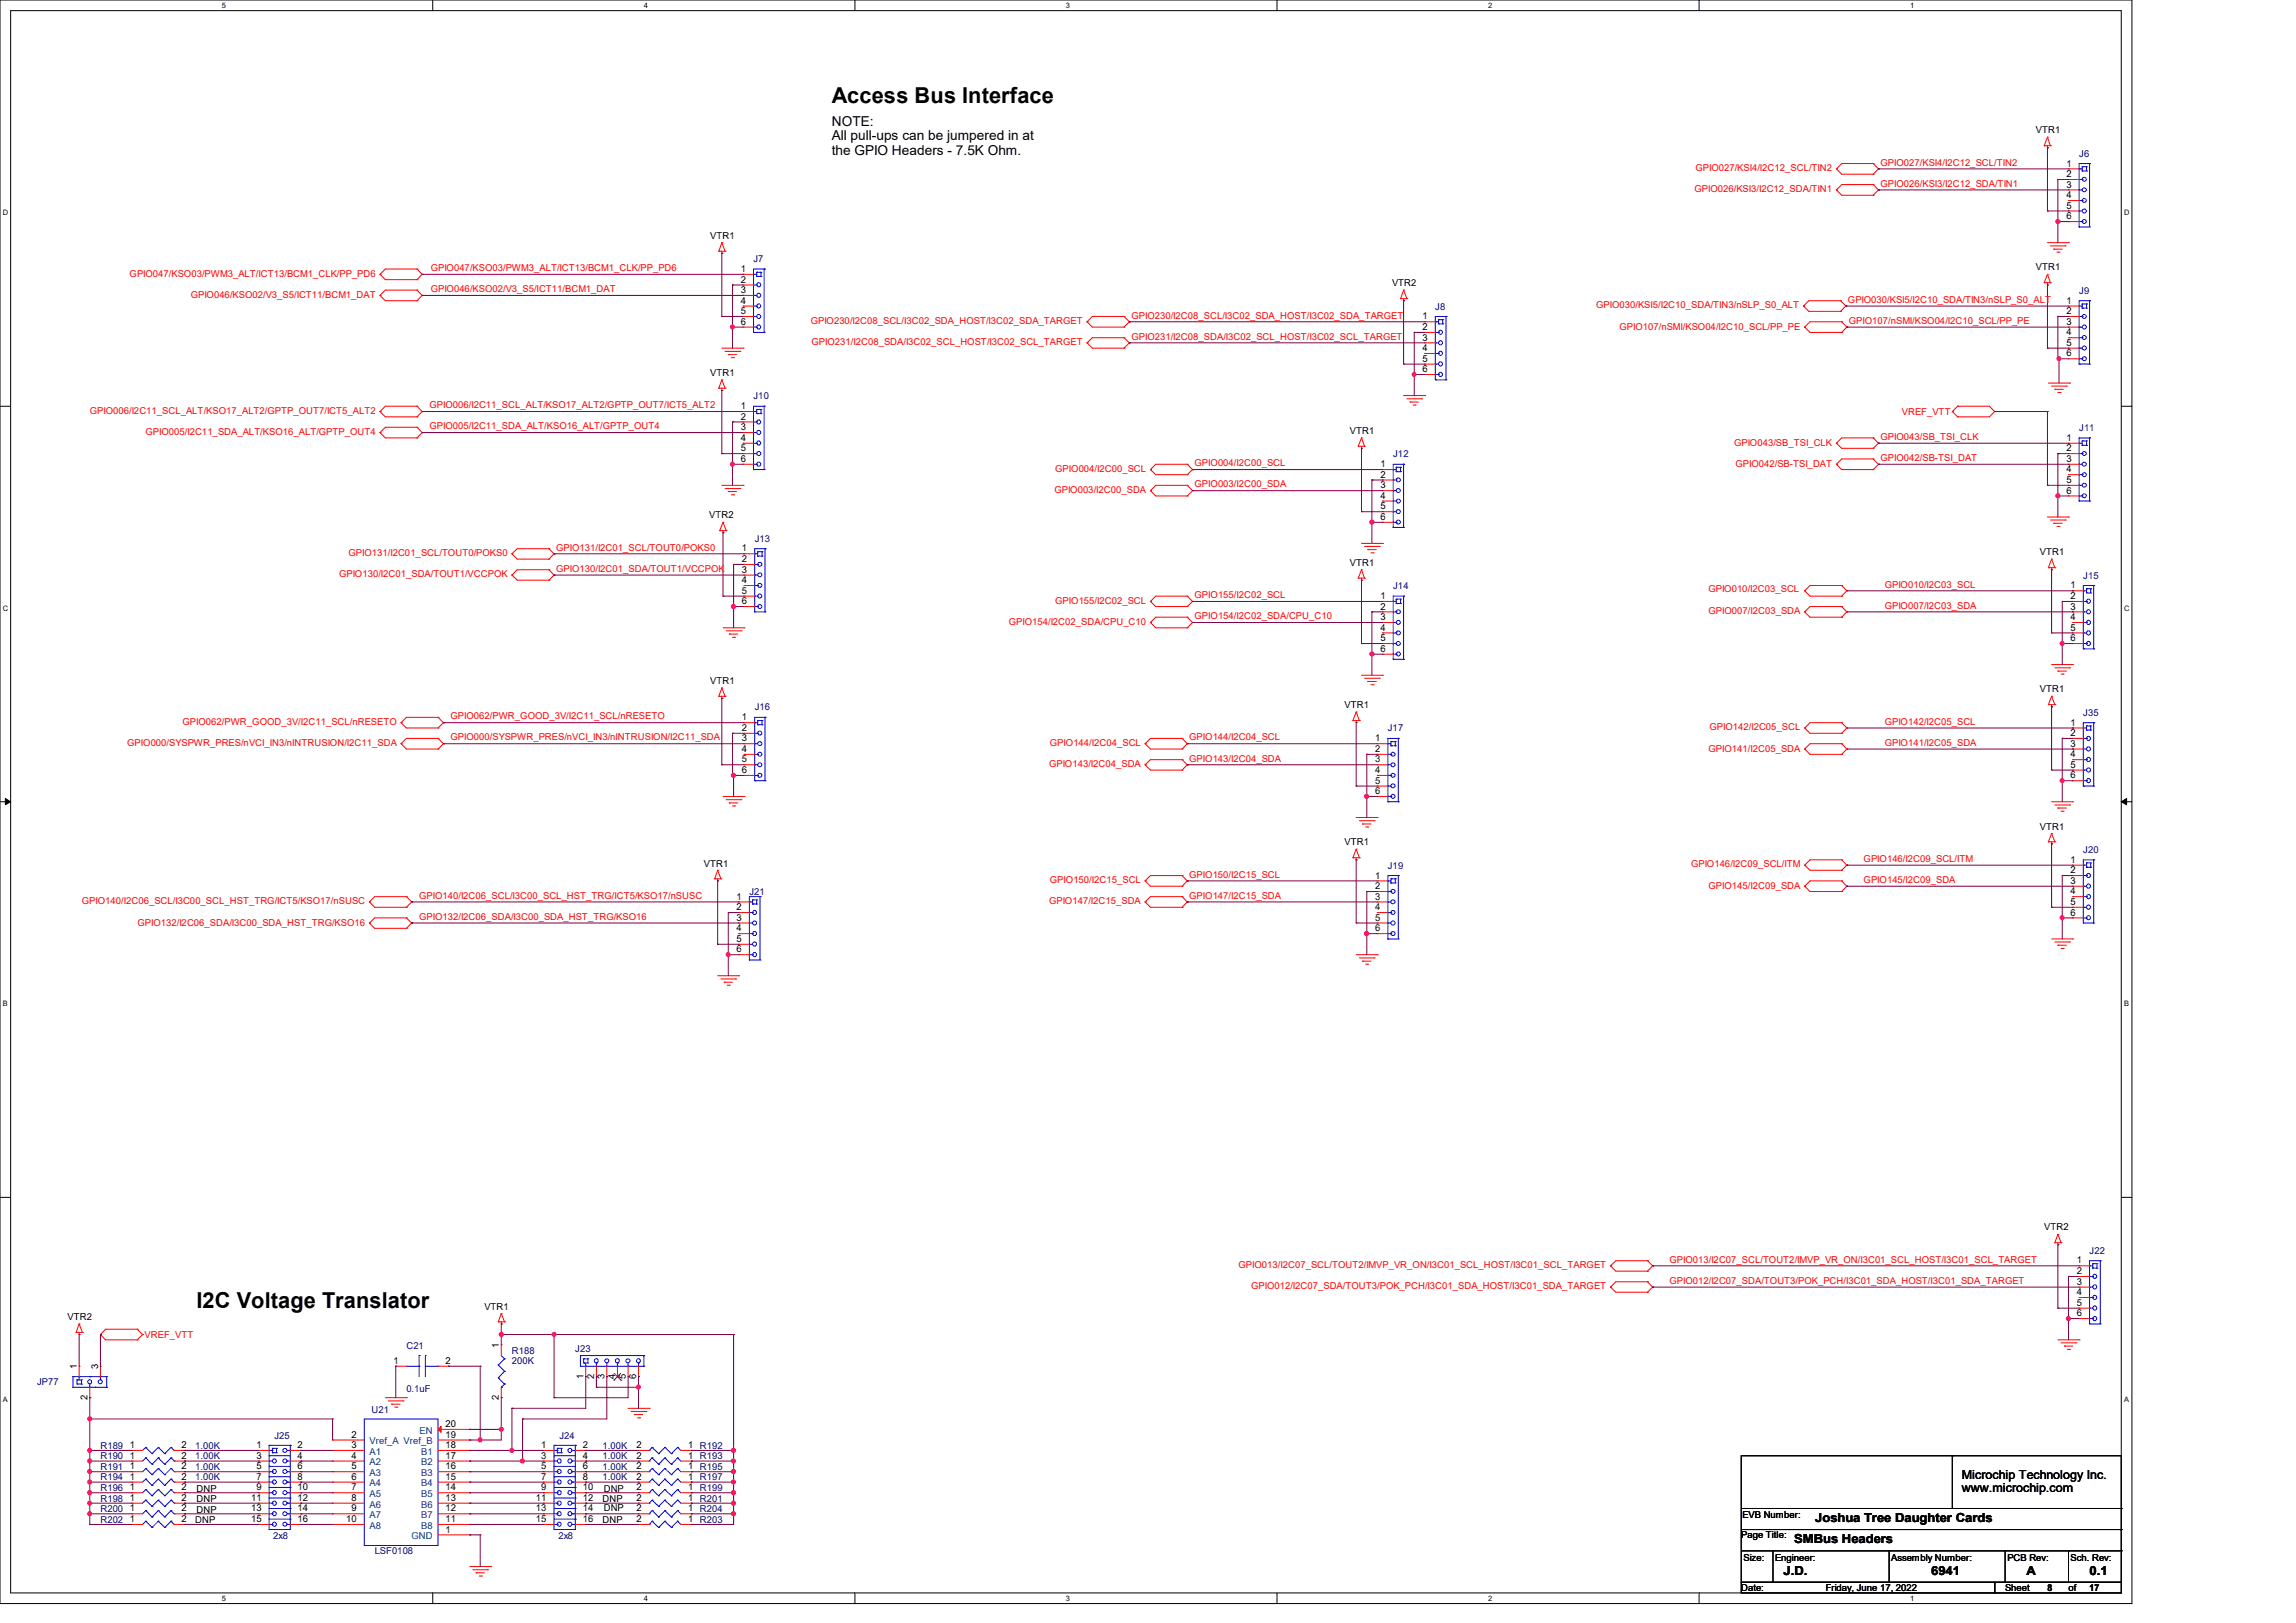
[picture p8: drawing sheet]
<svg xmlns="http://www.w3.org/2000/svg" width="420mm" height="297mm" viewBox="0 0 420 297" stroke-linecap="round" stroke-linejoin="round" font-family="sans-serif">
<defs><g id="words">
<g font-size="4">
<text x="152.1" y="18.8">Access Bus Interface</text>
<text x="35.9" y="239.4">I2C Voltage Translator</text>
</g>
<g font-size="2.5">
<text x="152.1" y="23.1">NOTE:</text>
<text x="152.1" y="25.7">All pull-ups can be jumpered in at</text>
<text x="152.1" y="28.3">the GPIO Headers - 7.5K Ohm.</text>
</g>
<g font-size="2.3">
<text x="358.9" y="270.6">Microchip Technology Inc.</text>
<text x="358.9" y="273">www.microchip.com</text>
<text x="332.1" y="278.6">Joshua Tree Daughter Cards</text>
<text x="328.2" y="282.4">SMBus Headers</text>
<text x="326.3" y="288.2">J.D.</text>
<text x="353.3" y="288.2">6941</text>
<text x="370.7" y="288.2">A</text>
<text x="382.2" y="288.2">0.1</text>
</g>
<g font-size="1.7">
<text x="372.4" y="24.4">VTR1</text>
<text x="378" y="30.5">1</text>
<text x="378" y="32.4">2</text>
<text x="378" y="34.3">3</text>
<text x="378" y="36.3">4</text>
<text x="378" y="38.2">5</text>
<text x="378" y="40.1">6</text>
<text x="129.9" y="43.7">VTR1</text>
<text x="135.5" y="49.8">1</text>
<text x="135.5" y="51.7">2</text>
<text x="135.5" y="53.6">3</text>
<text x="254.6" y="52.4">VTR2</text>
<text x="372.4" y="49.5">VTR1</text>
<text x="135.5" y="55.6">4</text>
<text x="135.5" y="57.5">5</text>
<text x="135.5" y="59.4">6</text>
<text x="260.2" y="58.5">1</text>
<text x="378" y="55.6">1</text>
<text x="378" y="57.5">2</text>
<text x="378" y="59.4">3</text>
<text x="260.2" y="60.4">2</text>
<text x="260.2" y="62.3">3</text>
<text x="260.2" y="64.3">4</text>
<text x="378" y="61.4">4</text>
<text x="378" y="63.3">5</text>
<text x="378" y="65.2">6</text>
<text x="129.9" y="68.8">VTR1</text>
<text x="260.2" y="66.2">5</text>
<text x="260.2" y="68.1">6</text>
<text x="135.5" y="74.9">1</text>
<text x="135.5" y="76.8">2</text>
<text x="135.5" y="78.7">3</text>
<text x="135.5" y="80.7">4</text>
<text x="135.5" y="82.6">5</text>
<text x="246.9" y="79.4">VTR1</text>
<text x="378" y="80.7">1</text>
<text x="378" y="82.6">2</text>
<text x="135.5" y="84.5">6</text>
<text x="252.5" y="85.5">1</text>
<text x="252.5" y="87.4">2</text>
<text x="252.5" y="89.4">3</text>
<text x="378" y="84.5">3</text>
<text x="378" y="86.4">4</text>
<text x="378" y="88.4">5</text>
<text x="129.7" y="94.9">VTR2</text>
<text x="252.5" y="91.3">4</text>
<text x="252.5" y="93.2">5</text>
<text x="252.5" y="95.2">6</text>
<text x="378" y="90.3">6</text>
<text x="135.7" y="100.9">1</text>
<text x="373.2" y="101.6">VTR1</text>
<text x="135.7" y="102.9">2</text>
<text x="135.7" y="104.8">3</text>
<text x="135.7" y="106.7">4</text>
<text x="246.9" y="103.5">VTR1</text>
<text x="378.7" y="107.7">1</text>
<text x="135.7" y="108.7">5</text>
<text x="135.7" y="110.6">6</text>
<text x="252.5" y="109.6">1</text>
<text x="252.5" y="111.5">2</text>
<text x="252.5" y="113.5">3</text>
<text x="378.7" y="109.6">2</text>
<text x="378.7" y="111.5">3</text>
<text x="378.7" y="113.5">4</text>
<text x="252.5" y="115.4">4</text>
<text x="252.5" y="117.3">5</text>
<text x="252.5" y="119.3">6</text>
<text x="378.7" y="115.4">5</text>
<text x="378.7" y="117.3">6</text>
<text x="129.9" y="125.2">VTR1</text>
<text x="135.7" y="131.8">1</text>
<text x="246" y="129.6">VTR1</text>
<text x="373.2" y="126.7">VTR1</text>
<text x="135.7" y="133.8">2</text>
<text x="135.7" y="135.7">3</text>
<text x="135.7" y="137.6">4</text>
<text x="251.5" y="135.7">1</text>
<text x="251.5" y="137.6">2</text>
<text x="378.7" y="132.8">1</text>
<text x="378.7" y="134.7">2</text>
<text x="378.7" y="136.6">3</text>
<text x="135.7" y="139.5">5</text>
<text x="135.7" y="141.5">6</text>
<text x="251.5" y="139.5">3</text>
<text x="251.5" y="141.5">4</text>
<text x="251.5" y="143.4">5</text>
<text x="378.7" y="138.6">4</text>
<text x="378.7" y="140.5">5</text>
<text x="378.7" y="142.4">6</text>
<text x="251.5" y="145.3">6</text>
<text x="246" y="154.7">VTR1</text>
<text x="373.2" y="151.8">VTR1</text>
<text x="128.8" y="158.6">VTR1</text>
<text x="251.5" y="160.8">1</text>
<text x="378.7" y="157.9">1</text>
<text x="378.7" y="159.8">2</text>
<text x="378.7" y="161.8">3</text>
<text x="134.7" y="164.6">1</text>
<text x="134.7" y="166.6">2</text>
<text x="251.5" y="162.7">2</text>
<text x="251.5" y="164.6">3</text>
<text x="251.5" y="166.6">4</text>
<text x="378.7" y="163.7">4</text>
<text x="378.7" y="165.6">5</text>
<text x="378.7" y="167.6">6</text>
<text x="134.7" y="168.5">3</text>
<text x="134.7" y="170.4">4</text>
<text x="134.7" y="172.4">5</text>
<text x="251.5" y="168.5">5</text>
<text x="251.5" y="170.4">6</text>
<text x="134.7" y="174.3">6</text>
<text x="373.9" y="225.2">VTR2</text>
<text x="379.9" y="231.2">1</text>
<text x="379.9" y="233.2">2</text>
<text x="88.6" y="239.6">VTR1</text>
<text x="379.9" y="235.1">3</text>
<text x="379.9" y="237">4</text>
<text x="379.9" y="239">5</text>
<text x="12.4" y="241.5">VTR2</text>
<text x="379.9" y="240.9">6</text>
<text x="14.1" y="250.6" transform="rotate(-90 14.1 250.6)">1</text>
<text x="17.9" y="250.6" transform="rotate(-90 17.9 250.6)">3</text>
<text x="72" y="249.6">1</text>
<text x="81.5" y="249.6">2</text>
<text x="91.3" y="246.7" transform="rotate(-90 91.3 246.7)">1</text>
<text x="16" y="256.2" transform="rotate(-90 16 256.2)">2</text>
<text x="91.3" y="256.2" transform="rotate(-90 91.3 256.2)">2</text>
<text x="106.7" y="252.3" transform="rotate(-90 106.7 252.3)">1</text>
<text x="108.7" y="252.3" transform="rotate(-90 108.7 252.3)">2</text>
<text x="110.6" y="252.3" transform="rotate(-90 110.6 252.3)">3</text>
<text x="112.5" y="252.3" transform="rotate(-90 112.5 252.3)">4</text>
<text x="114.5" y="252.3" transform="rotate(-90 114.5 252.3)">5</text>
<text x="116.4" y="252.3" transform="rotate(-90 116.4 252.3)">6</text>
<text x="64.3" y="263.1">2</text>
<text x="81.5" y="263.1">19</text>
<text x="81.5" y="261.1">20</text>
<text x="23.7" y="265">1</text>
<text x="23.7" y="268.9">1</text>
<text x="23.7" y="266.9">1</text>
<text x="33.2" y="265">2</text>
<text x="33.2" y="268.9">2</text>
<text x="33.2" y="266.9">2</text>
<text x="46.9" y="265">1</text>
<text x="46.9" y="266.9">3</text>
<text x="46.9" y="268.9">5</text>
<text x="54.4" y="266.9">4</text>
<text x="54.4" y="265">2</text>
<text x="54.4" y="268.9">6</text>
<text x="64.3" y="265">3</text>
<text x="64.3" y="266.9">4</text>
<text x="64.3" y="268.9">5</text>
<text x="81.5" y="268.9">16</text>
<text x="81.5" y="266.9">17</text>
<text x="81.5" y="265">18</text>
<text x="99" y="265">1</text>
<text x="99" y="266.9">3</text>
<text x="99" y="268.9">5</text>
<text x="106.6" y="266.9">4</text>
<text x="106.6" y="265">2</text>
<text x="106.6" y="268.9">6</text>
<text x="116.4" y="266.9">2</text>
<text x="116.4" y="268.9">2</text>
<text x="116.4" y="265">2</text>
<text x="125.9" y="266.9">1 R193</text>
<text x="125.9" y="268.9">1 R195</text>
<text x="125.9" y="265">1 R192</text>
<text x="23.7" y="272.7">1</text>
<text x="23.7" y="274.7">1</text>
<text x="23.7" y="270.8">1</text>
<text x="33.2" y="272.7">2</text>
<text x="33.2" y="274.7">2</text>
<text x="33.2" y="270.8">2</text>
<text x="35.9" y="273">DNP</text>
<text x="35.9" y="274.9">DNP</text>
<text x="45.9" y="274.7">11</text>
<text x="46.9" y="270.8">7</text>
<text x="46.9" y="272.7">9</text>
<text x="54.4" y="270.8">8</text>
<text x="54.4" y="272.7">10</text>
<text x="54.4" y="274.7">12</text>
<text x="64.3" y="270.8">6</text>
<text x="64.3" y="272.7">7</text>
<text x="64.3" y="274.7">8</text>
<text x="81.5" y="274.7">13</text>
<text x="81.5" y="272.7">14</text>
<text x="81.5" y="270.8">15</text>
<text x="98" y="274.7">11</text>
<text x="99" y="270.8">7</text>
<text x="99" y="272.7">9</text>
<text x="106.6" y="270.8">8</text>
<text x="106.6" y="272.7">10</text>
<text x="106.6" y="274.7">12</text>
<text x="110.2" y="274.8">DNP</text>
<text x="110.4" y="273">DNP</text>
<text x="116.4" y="272.7">2</text>
<text x="116.4" y="274.7">2</text>
<text x="116.4" y="270.8">2</text>
<text x="125.9" y="272.7">1 R199</text>
<text x="125.9" y="274.7">1 R201</text>
<text x="125.9" y="270.8">1 R197</text>
<text x="23.7" y="278.5">1</text>
<text x="23.7" y="276.6">1</text>
<text x="33.2" y="278.5">2</text>
<text x="33.2" y="276.6">2</text>
<text x="35.7" y="278.6">DNP</text>
<text x="35.9" y="276.9">DNP</text>
<text x="45.9" y="276.6">13</text>
<text x="45.9" y="278.5">15</text>
<text x="54.4" y="276.6">14</text>
<text x="54.4" y="278.5">16</text>
<text x="63.3" y="278.5">10</text>
<text x="64.3" y="276.6">9</text>
<text x="81.5" y="278.5">11</text>
<text x="81.5" y="276.6">12</text>
<text x="81.5" y="280.5">1</text>
<text x="98" y="276.6">13</text>
<text x="98" y="278.5">15</text>
<text x="106.6" y="276.6">14</text>
<text x="106.6" y="278.5">16</text>
<text x="110.2" y="278.6">DNP</text>
<text x="110.4" y="276.5">DNP</text>
<text x="116.4" y="276.6">2</text>
<text x="116.4" y="278.5">2</text>
<text x="125.9" y="276.6">1 R204</text>
<text x="125.9" y="278.5">1 R203</text>
<text x="318.5" y="281.5">Page Title:</text>
<text x="318.7" y="277.9">EVB Number:</text>
<text x="318.9" y="285.6">Size:</text>
<text x="324.7" y="285.6">Engineer:</text>
<text x="345.9" y="285.6">Assembly Number:</text>
<text x="367.2" y="285.6">PCB Rev:</text>
<text x="378.7" y="285.6">Sch. Rev:</text>
<text x="318.5" y="291.2">Date:</text>
<text x="334" y="291.2">Friday, June 17, 2022</text>
<text x="366.8" y="291.2">Sheet</text>
<text x="374.5" y="291.2">8</text>
<text x="378.4" y="291.2">of</text>
<text x="382.2" y="291.2">17</text>
</g>
<g font-size="1.7" fill="#000080">
<text x="380.3" y="28.7">J6</text>
<text x="137.8" y="48">J7</text>
<text x="380.3" y="53.8">J9</text>
<text x="262.5" y="56.6">J8</text>
<text x="137.8" y="73.1">J10</text>
<text x="254.8" y="83.6">J12</text>
<text x="380.3" y="78.8">J11</text>
<text x="138" y="99.1">J13</text>
<text x="254.8" y="107.8">J14</text>
<text x="381.1" y="105.9">J15</text>
<text x="138" y="130">J16</text>
<text x="381.1" y="131">J35</text>
<text x="253.9" y="133.9">J17</text>
<text x="253.9" y="159">J19</text>
<text x="381.1" y="156">J20</text>
<text x="137.1" y="163.8">J21</text>
<text x="382.2" y="229.4">J22</text>
<text x="74.3" y="246.8">C21</text>
<text x="93.6" y="247.7">R188</text>
<text x="93.6" y="249.7">200K</text>
<text x="105.2" y="247.3">J23</text>
<text x="6.8" y="253.5">JP77</text>
<text x="74.3" y="254.7">0.1uF</text>
<text x="50.2" y="263.4">J25</text>
<text x="68" y="258.6">U21</text>
<text x="102.3" y="263.4">J24</text>
<text x="18.4" y="265.1">R189</text>
<text x="18.4" y="269">R191</text>
<text x="18.4" y="267">R190</text>
<text x="35.7" y="265.1">1.00K</text>
<text x="35.7" y="269">1.00K</text>
<text x="35.7" y="267">1.00K</text>
<text x="110.2" y="267">1.00K</text>
<text x="110.2" y="269">1.00K</text>
<text x="110.2" y="265.1">1.00K</text>
<text x="18.4" y="272.8">R196</text>
<text x="18.4" y="274.8">R198</text>
<text x="18.4" y="270.9">R194</text>
<text x="35.7" y="270.9">1.00K</text>
<text x="110.2" y="270.9">1.00K</text>
<text x="18.4" y="278.6">R202</text>
<text x="18.4" y="276.7">R200</text>
<text x="50" y="281.7">2x8</text>
<text x="102.1" y="281.7">2x8</text>
<text x="68.5" y="284.4">LSF0108</text>
</g>
<g font-size="1.7" fill="#f00">
<text x="310" y="35.2">GPIO026/KSI3/I2C12_SDA/TIN1</text>
<text x="310.1" y="31.4">GPIO027/KSI4/I2C12_SCL/TIN2</text>
<text x="344" y="30.3">GPIO027/KSI4/I2C12_SCL/TIN2</text>
<text x="344" y="34.2">GPIO026/KSI3/I2C12_SDA/TIN1</text>
<text x="23.7" y="50.7">GPIO047/KSO03/PWM3_ALT/ICT13/BCM1_CLK/PP_PD6</text>
<text x="78.8" y="49.6">GPIO047/KSO03/PWM3_ALT/ICT13/BCM1_CLK/PP_PD6</text>
<text x="78.8" y="53.5">GPIO046/KSO02/V3_S5/ICT11/BCM1_DAT</text>
<text x="34.9" y="54.5">GPIO046/KSO02/V3_S5/ICT11/BCM1_DAT</text>
<text x="148.3" y="59.3">GPIO230/I2C08_SCL/I3C02_SDA_HOST/I3C02_SDA_TARGET</text>
<text x="207" y="58.3">GPIO230/I2C08_SCL/I3C02_SDA_HOST/I3C02_SDA_TARGET</text>
<text x="292" y="56.4">GPIO030/KSI5/I2C10_SDA/TIN3/nSLP_S0_ALT</text>
<text x="338" y="55.4">GPIO030/KSI5/I2C10_SDA/TIN3/nSLP_S0_ALT</text>
<text x="338.2" y="59.3">GPIO107/nSMI/KSO04/I2C10_SCL/PP_PE</text>
<text x="148.5" y="63.2">GPIO231/I2C08_SDA/I3C02_SCL_HOST/I3C02_SCL_TARGET</text>
<text x="207" y="62.1">GPIO231/I2C08_SDA/I3C02_SCL_HOST/I3C02_SCL_TARGET</text>
<text x="296.2" y="60.3">GPIO107/nSMI/KSO04/I2C10_SCL/PP_PE</text>
<text x="16.4" y="75.7">GPIO006/I2C11_SCL_ALT/KSO17_ALT2/GPTP_OUT7/ICT5_ALT2</text>
<text x="78.6" y="74.7">GPIO006/I2C11_SCL_ALT/KSO17_ALT2/GPTP_OUT7/ICT5_ALT2</text>
<text x="347.9" y="75.9">VREF_VTT</text>
<text x="26.6" y="79.6">GPIO005/I2C11_SDA_ALT/KSO16_ALT/GPTP_OUT4</text>
<text x="78.6" y="78.6">GPIO005/I2C11_SDA_ALT/KSO16_ALT/GPTP_OUT4</text>
<text x="317.2" y="81.5">GPIO043/SB_TSI_CLK</text>
<text x="344" y="80.5">GPIO043/SB_TSI_CLK</text>
<text x="193" y="86.4">GPIO004/I2C00_SCL</text>
<text x="218.5" y="85.3">GPIO004/I2C00_SCL</text>
<text x="218.5" y="89.2">GPIO003/I2C00_SDA</text>
<text x="317.4" y="85.4">GPIO042/SB-TSI_DAT</text>
<text x="344" y="84.4">GPIO042/SB-TSI_DAT</text>
<text x="192.9" y="90.2">GPIO003/I2C00_SDA</text>
<text x="63.8" y="101.8">GPIO131/I2C01_SCL/TOUT0/POKS0</text>
<text x="101.7" y="100.8">GPIO131/I2C01_SCL/TOUT0/POKS0</text>
<text x="62" y="105.7">GPIO130/I2C01_SDA/TOUT1/VCCPOK</text>
<text x="101.7" y="104.6">GPIO130/I2C01_SDA/TOUT1/VCCPOK</text>
<text x="344.8" y="107.5">GPIO010/I2C03_SCL</text>
<text x="193" y="110.5">GPIO155/I2C02_SCL</text>
<text x="218.5" y="109.5">GPIO155/I2C02_SCL</text>
<text x="218.5" y="113.3">GPIO154/I2C02_SDA/CPU_C10</text>
<text x="312.5" y="108.4">GPIO010/I2C03_SCL</text>
<text x="312.5" y="112.4">GPIO007/I2C03_SDA</text>
<text x="344.8" y="111.4">GPIO007/I2C03_SDA</text>
<text x="184.5" y="114.3">GPIO154/I2C02_SDA/CPU_C10</text>
<text x="82.4" y="131.7">GPIO062/PWR_GOOD_3V/I2C11_SCL/nRESETO</text>
<text x="23.3" y="136.6">GPIO000/SYSPWR_PRES/nVCI_IN3/nINTRUSION/I2C11_SDA</text>
<text x="33.4" y="132.7">GPIO062/PWR_GOOD_3V/I2C11_SCL/nRESETO</text>
<text x="82.4" y="135.5">GPIO000/SYSPWR_PRES/nVCI_IN3/nINTRUSION/I2C11_SDA</text>
<text x="192.1" y="136.6">GPIO144/I2C04_SCL</text>
<text x="217.5" y="135.5">GPIO144/I2C04_SCL</text>
<text x="312.5" y="137.5">GPIO141/I2C05_SDA</text>
<text x="312.7" y="133.6">GPIO142/I2C05_SCL</text>
<text x="344.8" y="132.6">GPIO142/I2C05_SCL</text>
<text x="344.8" y="136.5">GPIO141/I2C05_SDA</text>
<text x="191.9" y="140.4">GPIO143/I2C04_SDA</text>
<text x="217.5" y="139.4">GPIO143/I2C04_SDA</text>
<text x="192.1" y="161.7">GPIO150/I2C15_SCL</text>
<text x="217.5" y="160.6">GPIO150/I2C15_SCL</text>
<text x="309.3" y="158.7">GPIO146/I2C09_SCL/ITM</text>
<text x="340.9" y="157.7">GPIO146/I2C09_SCL/ITM</text>
<text x="340.9" y="161.6">GPIO145/I2C09_SDA</text>
<text x="15" y="165.5">GPIO140/I2C06_SCL/I3C00_SCL_HST_TRG/ICT5/KSO17/nSUSC</text>
<text x="76.7" y="164.5">GPIO140/I2C06_SCL/I3C00_SCL_HST_TRG/ICT5/KSO17/nSUSC</text>
<text x="191.9" y="165.5">GPIO147/I2C15_SDA</text>
<text x="217.5" y="164.5">GPIO147/I2C15_SDA</text>
<text x="312.5" y="162.6">GPIO145/I2C09_SDA</text>
<text x="25.1" y="169.4">GPIO132/I2C06_SDA/I3C00_SDA_HST_TRG/KSO16</text>
<text x="76.7" y="168.3">GPIO132/I2C06_SDA/I3C00_SDA_HST_TRG/KSO16</text>
<text x="226.6" y="232.1">GPIO013/I2C07_SCL/TOUT2/IMVP_VR_ON/I3C01_SCL_HOST/I3C01_SCL_TARGET</text>
<text x="305.4" y="231">GPIO013/I2C07_SCL/TOUT2/IMVP_VR_ON/I3C01_SCL_HOST/I3C01_SCL_TARGET</text>
<text x="228.8" y="236">GPIO012/I2C07_SDA/TOUT3/POK_PCH/I3C01_SDA_HOST/I3C01_SDA_TARGET</text>
<text x="305.4" y="234.9">GPIO012/I2C07_SDA/TOUT3/POK_PCH/I3C01_SDA_HOST/I3C01_SDA_TARGET</text>
<text x="26.5" y="244.8">VREF_VTT</text>
</g>
<g font-size="1.7" fill="#004080">
<text x="76.7" y="262.4">EN</text>
<text x="67.6" y="264.3">Vref_A Vref_B</text>
<text x="67.6" y="266.2">A1</text>
<text x="67.6" y="268.2">A2</text>
<text x="77" y="268.2">B2</text>
<text x="77" y="266.2">B1</text>
<text x="67.6" y="270.1">A3</text>
<text x="67.6" y="272">A4</text>
<text x="67.6" y="274">A5</text>
<text x="67.6" y="275.9">A6</text>
<text x="77" y="275.9">B6</text>
<text x="77" y="274">B5</text>
<text x="77" y="272">B4</text>
<text x="77" y="270.1">B3</text>
<text x="67.6" y="277.8">A7</text>
<text x="67.6" y="279.8">A8</text>
<text x="75.3" y="281.7">GND</text>
<text x="77" y="279.8">B8</text>
<text x="77" y="277.8">B7</text>
</g>
<g font-size="1.4">
<text x="40.6" y="1.4">5</text>
<text x="117.8" y="1.4">4</text>
<text x="195" y="1.4">3</text>
<text x="272.2" y="1.4">2</text>
<text x="349.4" y="1.4">1</text>
<text x=".5" y="39.4">D</text>
<text x="388.5" y="39.4">D</text>
<text x=".5" y="111.8">C</text>
<text x="388.5" y="111.8">C</text>
<text x=".5" y="184.2">B</text>
<text x="388.5" y="184.2">B</text>
<text x=".5" y="256.5">A</text>
<text x="388.5" y="256.5">A</text>
<text x="40.6" y="292.9">5</text>
<text x="117.8" y="292.9">4</text>
<text x="195" y="292.9">3</text>
<text x="272.2" y="292.9">2</text>
<text x="349.4" y="292.9">1</text>
</g>
</g></defs>
<path d="M0 0h390v293.5h-390zM1.9 1.9h386.1v289.6h-386.1z" fill="none" stroke="#000" stroke-width=".18"/>
<g fill="#fff">
<path d="M40.6 .2h.7v1.5h-.7z"/>
<path d="M40.6 291.7h.7v1.5h-.7z"/>
</g>
<path d="M79.2 0v1.9M79.2 291.5v2" fill="none" stroke="#000" stroke-width=".18"/>
<g fill="#fff">
<path d="M117.8 .2h.7v1.5h-.7z"/>
<path d="M117.8 291.7h.7v1.5h-.7z"/>
</g>
<path d="M156.4 0v1.9M156.4 291.5v2" fill="none" stroke="#000" stroke-width=".18"/>
<g fill="#fff">
<path d="M195 .2h.7v1.5h-.7z"/>
<path d="M195 291.7h.7v1.5h-.7z"/>
</g>
<path d="M233.6 0v1.9M233.6 291.5v2" fill="none" stroke="#000" stroke-width=".18"/>
<g fill="#fff">
<path d="M272.2 .2h.8v1.5h-.8z"/>
<path d="M272.2 291.7h.8v1.5h-.8z"/>
</g>
<path d="M310.8 0v1.9M310.8 291.5v2" fill="none" stroke="#000" stroke-width=".18"/>
<g fill="#fff">
<path d="M349.4 .2h.8v1.5h-.8z"/>
<path d="M349.4 291.7h.8v1.5h-.8z"/>
<path d="M.5 38.1h1v1.6h-1z"/>
<path d="M388.5 38.1h1v1.6h-1z"/>
<path d="M.5 110.5h1v1.6h-1z"/>
<path d="M388.5 110.5h1v1.6h-1z"/>
</g>
<path d="M0 74.3h1.9M388 74.3h2" fill="none" stroke="#000" stroke-width=".18"/>
<g fill="#fff">
<path d="M.5 182.9h.9v1.5h-.9z"/>
<path d="M388.5 182.9h.9v1.5h-.9z"/>
</g>
<path d="M0 146.7h1.9M388 146.7h2" fill="none" stroke="#000" stroke-width=".18"/>
<path d="M1 146.1l.9 .6-.9 .6zM388 146.7l1-.6v1.2z" fill="#000" stroke="#000" stroke-width=".18"/>
<g fill="#fff">
<path d="M.5 255.3h.9v1.5h-.9z"/>
<path d="M388.5 255.3h.9v1.5h-.9z"/>
</g>
<g fill="none" stroke="#000" stroke-width=".18">
<path d="M0 219.1h1.9M388 219.1h2M318.5 266.4h69.5v23.2h-69.5zM318.5 279.9h69.5M318.5 276.1h69.5M357.1 266.4h.1M357.1 266.4v9.7M388 279.9h.1M388 276.1h.1M318.5 289.6h46.4v1.9h-46.4zM318.5 283.8h69.5M324.3 283.8h.1"/>
<path d="M324.3 283.8v5.8M345.6 283.8h.1M345.6 283.8v5.8M364.9 289.6h23.1v1.9h-23.1zM366.8 283.8h.1M366.8 283.8v5.8M378.4 283.8h.1M378.4 283.8v5.8M388 283.8h.1"/>
</g>
<g fill="none" stroke="#f00" stroke-width=".18">
<path d="M335.9 30.9h.1M335.9 34.8h.1M335.9 30.9l1 1h5.7M335.9 34.8l1 .9h5.7M342.6 31.9h.1M342.6 29.9h.1M342.6 35.7h.1M342.6 33.8h.1M342.6 29.9l1 1M342.6 29.9h-5.7l-1 1M342.6 33.8l1 1M342.6 33.8h-5.7l-1 1"/>
<path d="M343.6 30.9h.1M343.6 34.8h.1M343.6 30.9l-1 1M343.6 34.8l-1 .9M373.9 26.7h.1M373.9 26.7h1.2M374.5 25.1h.1M374.5 27.1h.1M374.5 25.1l.6 1.6M374.5 25.1l-.6 1.6M374.5 26.7v.4M375.1 26.7h.1"/>
<path d="M378.4 30.9h.1M378.4 32.9h.1M378.4 34.8h.1M378.4 36.7h.1M378.4 38.6h.1M378.4 30.9h1.9M378.4 32.9h1.9M378.4 34.8h1.9M378.4 36.7h1.9M378.4 38.6h1.9M69.5 50.2h.1M69.5 54.1h.1"/>
<path d="M69.5 50.2l1 1h5.8M69.5 54.1l1 .9h5.8M76.3 51.2h.1M76.3 49.2h.1M76.3 55h.1M76.3 53.1h.1M76.3 49.2l.9 1M76.3 49.2h-5.8l-1 1M76.3 53.1l.9 1M76.3 53.1h-5.8l-1 1M77.2 50.2h.1M77.2 54.1h.1"/>
<path d="M77.2 50.2l-.9 1M77.2 54.1l-.9 .9M131.5 46h.1M131.5 46h1.1M132 44.4h.1M132 46.4h.1M132 44.4l.6 1.6M132 44.4l-.5 1.6M132 46v.4M132.6 46h.1M135.9 50.2h.1M135.9 52.2h.1"/>
<path d="M135.9 54.1h.1M135.9 56h.1M135.9 57.9h.1M135.9 59.9h.1M135.9 59.9h1.9M135.9 57.9h1.9M135.9 56h1.9M135.9 50.2h1.9M135.9 52.2h1.9M135.9 54.1h1.9M198.8 58.9h.1M198.8 58.9l1 1h5.8"/>
<path d="M205.6 59.9h.1M205.6 57.9h.1M205.6 57.9l1 1M205.6 57.9h-5.8l-1 1M206.6 58.9h.1M206.6 58.9l-1 1M256.2 54.7h.1M256.2 54.7h1.1M256.8 53.1h.1M256.8 55h.1M256.8 53.1l.5 1.6M256.8 53.1l-.6 1.6"/>
<path d="M256.8 54.7v.3M257.3 54.7h.1M260.6 58.9h.1M260.6 58.9h2M329.9 56h.1M329.9 56l1 1h5.8M330.1 59.9h.1M330.1 59.9l1 .9h5.8M336.7 57h.1M336.7 55h.1M336.7 55h-5.8l-1 1M336.7 55l1 1"/>
<path d="M336.9 58.9h.1M336.9 58.9l.9 1M336.9 58.9h-5.8l-1 1M337.7 56h.1M337.7 56l-1 1M337.8 59.9h.1M337.8 59.9l-.9 .9M373.9 51.7h.1M373.9 51.7h1.2M374.5 50.2h.1M374.5 52.2h.1M374.5 51.7v.5"/>
<path d="M374.5 44.4h3.9M374.5 50.2l.6 1.5M374.5 50.2l-.6 1.5M375.1 51.7h.1M375.1 45h2.7M375.7 45.6h.1M375.7 45.6h1.5M376.3 46.1h.3M376.6 46.1h.1M377.8 45h.1M378.4 44.4h.1M378.4 56h.1"/>
<path d="M378.4 57.9h.1M378.4 59.9h.1M378.4 40.6h.1M378.4 59.9h1.9M378.4 57.9h1.9M378.4 56h1.9M378.4 40.6h1.9M69.5 75.3h.1M69.5 79.2h.1M69.5 75.3l1 1h5.8M69.5 79.2l1 .9h5.8M76.3 76.3h.1"/>
<path d="M76.3 74.3h.1M76.3 78.2h.1M76.3 74.3l.9 1M76.3 74.3h-5.8l-1 1M76.3 78.2l.9 1M76.3 78.2h-5.8l-1 1M77.2 75.3h.1M77.2 79.2h.1M77.2 75.3l-.9 1M77.2 79.2l-.9 .9M131.5 71h.1M131.5 71h1.1"/>
<path d="M132 69.5h.1M132 71.5h.1M132 71v.5M132 63.7h3.9M132 69.5l.6 1.5M132 69.5l-.5 1.5M132.6 71h.1M132.6 64.3h2.7M133.2 64.9h.1M133.2 64.9h1.5M133.8 65.4h.4M134.2 65.4h.1"/>
<path d="M135.3 64.3h.1M135.9 63.7h.1M135.9 75.3h.1M135.9 77.2h.1M135.9 79.2h.1M135.9 75.3h1.9M135.9 77.2h1.9M135.9 79.2h1.9M198.8 62.7h.1M198.8 62.7l1 1h5.8M205.6 63.7h.1M205.6 61.8h.1"/>
<path d="M205.6 61.8l1 .9M205.6 61.8h-5.8l-1 .9M206.6 62.7h.1M206.6 62.7l-1 1M256.8 72.4h3.8M257.3 73h2.8M257.9 73.6h.1M257.9 73.6h1.6M258.5 74.1h.4M258.9 74.1h.1M260.1 73h.1M260.6 72.4h.1"/>
<path d="M260.6 60.8h.1M260.6 62.7h.1M260.6 64.7h.1M260.6 66.6h.1M260.6 68.5h.1M260.6 60.8h2M260.6 62.7h2M260.6 64.7h2M260.6 66.6h2M260.6 68.5h2M336.9 60.8h.1M357.1 75.3h.1"/>
<path d="M357.1 75.3l1 1M358.1 74.3h.1M358.1 76.3h.1M358.1 74.3h5.8l1 1M358.1 74.3l-1 1M364.9 75.3h.1M364.9 75.3l-1 1h-5.8M374.7 70.1h3.9M375.3 70.7h2.7M375.9 71.2h.1M375.9 71.2h1.5M376.4 71.8h.5"/>
<path d="M376.9 71.8h.1M378 70.7h.1M378.4 61.8h.1M378.4 63.7h.1M378.4 65.7h.1M378.4 63.7h1.9M378.4 61.8h1.9M378.4 65.7h1.9M378.6 70.1h.1M76.3 80.1h.1M131.7 97.1h.1M131.7 97.1h1.1"/>
<path d="M132 88.8h3.9M132.2 95.6h.1M132.2 97.5h.1M132.2 95.6l.6 1.5M132.2 95.6l-.5 1.5M132.2 97.1v.4M132.6 89.4h2.7M132.8 97.1h.1M133.2 90h.1M133.2 90h1.5M133.8 90.6h.4M134.2 90.6h.1"/>
<path d="M135.3 89.4h.1M135.9 88.8h.1M135.9 81.1h.1M135.9 83h.1M135.9 85h.1M135.9 85h1.9M135.9 81.1h1.9M135.9 83h1.9M210.4 85.9h.1M210.4 89.8h.1M210.4 85.9l1 1h5.8M210.4 89.8l1 1h5.8"/>
<path d="M217.2 86.9h.1M217.2 85h.1M217.2 90.8h.1M217.2 88.8h.1M217.2 88.8h-5.8l-1 1M217.2 85l.9 .9M217.2 85h-5.8l-1 .9M217.2 88.8l.9 1M218.1 85.9h.1M218.1 89.8h.1M218.1 85.9l-.9 1M218.1 89.8l-.9 1"/>
<path d="M248.5 81.7h.1M248.5 81.7h1.1M249 80.1h.1M249 82h.1M249 80.1l.6 1.6M249 80.1l-.5 1.6M249 81.7v.3M249 99.4h3.9M249.6 81.7h.1M249.6 100h2.7M252.3 100h.1M252.9 99.4h.1"/>
<path d="M252.9 85.9h.1M252.9 87.8h.1M252.9 89.8h.1M252.9 91.7h.1M252.9 93.6h.1M252.9 95.6h.1M252.9 85.9h1.9M252.9 87.8h1.9M252.9 89.8h1.9M252.9 91.7h1.9M252.9 93.6h1.9M252.9 95.6h1.9"/>
<path d="M335.9 81.1h.1M335.9 85h.1M335.9 81.1l1 .9h5.7M335.9 85l1 .9h5.7M342.6 82h.1M342.6 80.1h.1M342.6 85.9h.1M342.6 84h.1M342.6 80.1h-5.7l-1 1M342.6 80.1l1 1M342.6 84l1 1M342.6 84h-5.7l-1 1"/>
<path d="M343.6 81.1h.1M343.6 85h.1M343.6 81.1l-1 .9M343.6 85l-1 .9M374.5 94.6h3.9M375.1 95.2h2.7M375.7 95.8h.1M375.7 95.8h1.5M376.3 96.4h.3M376.6 96.4h.1M377.8 95.2h.1M378.4 94.6h.1"/>
<path d="M378.4 81.1h.1M378.4 83h.1M378.4 85h.1M378.4 86.9h.1M378.4 88.8h.1M378.4 90.8h.1M378.4 88.8h1.9M378.4 86.9h1.9M378.4 85h1.9M378.4 90.8h1.9M378.4 81.1h1.9M378.4 83h1.9"/>
<path d="M93.6 101.3h.1M93.6 105.2h.1M93.6 101.3l1 1h5.8M93.6 105.2l1 1h5.8M100.4 102.3h.1M100.4 100.4h.1M100.4 106.2h.1M100.4 104.3h.1M100.4 100.4l.9 .9M100.4 100.4h-5.8l-1 .9M100.4 104.3l.9 .9M100.4 104.3h-5.8l-1 .9"/>
<path d="M101.3 101.3h.1M101.3 105.2h.1M101.3 101.3l-.9 1M101.3 105.2l-.9 1M132.2 114.9h3.9M132.8 115.4h2.8M133.4 116h.1M133.4 116h1.6M134 116.6h.4M134.4 116.6h.1M135.6 115.4h.1M136.1 114.9h.1"/>
<path d="M136.1 101.3h.1M136.1 103.3h.1M136.1 105.2h.1M136.1 107.1h.1M136.1 109.1h.1M136.1 111h.1M136.1 109.1h1.9M136.1 107.1h1.9M136.1 111h1.9M136.1 101.3h1.9M136.1 103.3h1.9M136.1 105.2h1.9"/>
<path d="M210.4 110.1h.1M210.4 113.9h.1M210.4 113.9l1 1h5.8M210.4 110.1l1 .9h5.8M217.2 111h.1M217.2 109.1h.1M217.2 114.9h.1M217.2 112.9h.1M217.2 109.1h-5.8l-1 1M217.2 109.1l.9 1M217.2 112.9h-5.8l-1 1M217.2 112.9l.9 1"/>
<path d="M218.1 110.1h.1M218.1 113.9h.1M218.1 110.1l-.9 .9M218.1 113.9l-.9 1M248.5 105.8h.1M248.5 105.8h1.1M249 104.3h.1M249 106.2h.1M249 105.8v.4M249 104.3l.6 1.5M249 104.3l-.5 1.5M249.6 105.8h.1"/>
<path d="M250.2 100.6h.1M250.2 100.6h1.6M250.8 101.2h.4M251.2 101.2h.1M252.9 110.1h.1M252.9 112h.1M252.9 113.9h.1M252.9 115.8h.1M252.9 117.8h.1M252.9 119.7h.1M252.9 110.1h1.9M252.9 112h1.9"/>
<path d="M252.9 113.9h1.9M252.9 115.8h1.9M252.9 117.8h1.9M252.9 119.7h1.9M330.1 108.1h.1M330.1 112h.1M330.1 108.1l1 1h5.8M330.1 112l1 .9h5.8M336.9 109.1h.1M336.9 107.1h.1M336.9 112.9h.1M336.9 111h.1"/>
<path d="M336.9 107.1l.9 1M336.9 107.1h-5.8l-1 1M336.9 111h-5.8l-1 1M336.9 111l.9 1M337.8 108.1h.1M337.8 112h.1M337.8 108.1l-.9 1M337.8 112l-.9 .9M374.7 103.9h.1M374.7 103.9h1.2M375.3 102.3h.1M375.3 104.3h.1"/>
<path d="M375.3 102.3l.6 1.6M375.3 102.3l-.6 1.6M375.3 103.9v.4M375.9 103.9h.1M379.1 108.1h.1M379.1 110.1h.1M379.1 112h.1M379.1 113.9h.1M379.1 115.8h.1M379.1 117.8h.1M379.1 108.1h2M379.1 110.1h2"/>
<path d="M379.1 112h2M379.1 113.9h2M379.1 115.8h2M379.1 117.8h2M73.4 132.2h.1M73.4 136.1h.1M73.4 132.2l.9 1h5.8M73.4 136.1l.9 1h5.8M80.1 133.2h.1M80.1 131.3h.1M80.1 137.1h.1M80.1 135.1h.1"/>
<path d="M80.1 131.3l1 .9M80.1 131.3h-5.8l-.9 .9M80.1 135.1l1 1M80.1 135.1h-5.8l-.9 1M81.1 132.2h.1M81.1 136.1h.1M81.1 132.2l-1 1M81.1 136.1l-1 1M131.5 127.4h.1M131.5 127.4h1.1M132 125.9h.1M132 127.8h.1"/>
<path d="M132 127.4v.4M132 125.9l.6 1.5M132 125.9l-.5 1.5M132.6 127.4h.1M136.1 132.2h.1M136.1 134.2h.1M136.1 136.1h.1M136.1 138h.1M136.1 140h.1M136.1 134.2h1.9M136.1 132.2h1.9M136.1 138h1.9"/>
<path d="M136.1 136.1h1.9M136.1 140h1.9M209.5 136.1h.1M209.5 140h.1M209.5 136.1l.9 1h5.8M209.5 140l.9 .9h5.8M216.2 137.1h.1M216.2 135.1h.1M216.2 139h.1M216.2 135.1h-5.8l-.9 1M216.2 135.1l1 1M216.2 139l1 1"/>
<path d="M216.2 139h-5.8l-.9 1M217.2 136.1h.1M217.2 140h.1M217.2 136.1l-1 1M217.2 140l-1 .9M247.5 131.9h.1M247.5 131.9h1.2M248.1 130.3h.1M248.1 132.2h.1M248.1 130.3l.6 1.6M248.1 130.3l-.6 1.6M248.1 131.9v.3"/>
<path d="M248.7 131.9h.1M249 123.6h3.9M249.6 124.1h2.7M250.2 124.7h.1M250.2 124.7h1.6M250.8 125.3h.4M251.2 125.3h.1M251.9 136.1h.1M251.9 138h.1M251.9 140h.1M251.9 138h2M251.9 136.1h2"/>
<path d="M251.9 140h2M252.3 124.1h.1M252.9 123.6h.1M330.1 133.2h.1M330.1 137.1h.1M330.1 133.2l1 1h5.8M330.1 137.1l1 .9h5.8M336.9 134.2h.1M336.9 132.2h.1M336.9 138h.1M336.9 136.1h.1M336.9 132.2l.9 1"/>
<path d="M336.9 132.2h-5.8l-1 1M336.9 136.1l.9 1M336.9 136.1h-5.8l-1 1M337.8 133.2h.1M337.8 137.1h.1M337.8 133.2l-.9 1M337.8 137.1l-.9 .9M374.7 128.9h.1M374.7 128.9h1.2M375.3 127.4h.1M375.3 129.4h.1M375.3 128.9v.5"/>
<path d="M375.3 121.6h3.8M375.3 127.4l.6 1.5M375.3 127.4l-.6 1.5M375.9 128.9h.1M375.9 122.2h2.7M376.4 122.8h.1M376.4 122.8h1.6M377 123.4h.4M377.4 123.4h.1M378.6 122.2h.1M379.1 121.6h.1M379.1 133.2h.1"/>
<path d="M379.1 135.1h.1M379.1 137.1h.1M379.1 139h.1M379.1 133.2h2M379.1 137.1h2M379.1 135.1h2M379.1 139h2M131.3 159.3h.1M131.3 159.3l.6 1.5M131.3 159.3l-.6 1.5M132.2 145.8h3.9M132.8 146.3h2.8"/>
<path d="M133.4 146.9h.1M133.4 146.9h1.6M134 147.5h.4M134.4 147.5h.1M135.6 146.3h.1M136.1 145.8h.1M136.1 141.9h.1M136.1 141.9h1.9M216.2 140.9h.1M247.5 157h.1M247.5 157h1.2M248.1 155.4h.1"/>
<path d="M248.1 157.4h.1M248.1 157v.4M248.1 149.6h3.8M248.1 155.4l.6 1.6M248.1 155.4l-.6 1.6M248.7 157h.1M248.7 150.2h2.7M249.2 150.8h.1M249.2 150.8h1.6M249.8 151.3h.4M250.2 151.3h.1M251.4 150.2h.1"/>
<path d="M251.9 149.6h.1M251.9 141.9h.1M251.9 143.8h.1M251.9 145.8h.1M251.9 145.8h2M251.9 141.9h2M251.9 143.8h2M330.1 158.3h.1M330.1 158.3l1 1h5.8M336.9 159.3h.1M336.9 157.4h.1M336.9 157.4l.9 .9"/>
<path d="M336.9 157.4h-5.8l-1 .9M337.8 158.3h.1M337.8 158.3l-.9 1M374.7 154.1h.1M374.7 154.1h1.2M375.3 152.5h.1M375.3 154.4h.1M375.3 154.1v.3M375.3 146.7h3.8M375.3 152.5l.6 1.6M375.3 152.5l-.6 1.6M375.9 154.1h.1"/>
<path d="M375.9 147.3h2.7M376.4 147.9h.1M376.4 147.9h1.6M377 148.5h.4M377.4 148.5h.1M378.6 147.3h.1M379.1 146.7h.1M379.1 158.3h.1M379.1 140.9h.1M379.1 142.9h.1M379.1 140.9h2M379.1 158.3h2"/>
<path d="M379.1 142.9h2M67.6 165.1h.1M67.6 168.9h.1M67.6 165.1l.9 .9h5.8M67.6 168.9l.9 1h5.8M74.3 166h.1M74.3 164.1h.1M74.3 169.9h.1M74.3 168h.1M74.3 164.1l1 1M74.3 164.1h-5.8l-.9 1M74.3 168l1 .9"/>
<path d="M74.3 168h-5.8l-.9 .9M75.3 165.1h.1M75.3 168.9h.1M75.3 165.1l-1 .9M75.3 168.9l-1 1M130.7 160.8h.1M130.7 160.8h1.2M131.3 161.2h.1M131.3 160.8v.4M131.3 178.6h3.8M131.9 160.8h.1M131.9 179.2h2.7"/>
<path d="M132.5 179.7h.1M132.5 179.7h1.5M134.6 179.2h.1M135.1 178.6h.1M135.1 165.1h.1M135.1 167h.1M135.1 168.9h.1M135.1 170.9h.1M135.1 172.8h.1M135.1 174.7h.1M135.1 174.7h2M135.1 165.1h2"/>
<path d="M135.1 167h2M135.1 168.9h2M135.1 170.9h2M135.1 172.8h2M209.5 161.2h.1M209.5 165.1h.1M209.5 161.2l.9 1h5.8M209.5 165.1l.9 .9h5.8M216.2 162.2h.1M216.2 160.2h.1M216.2 166h.1M216.2 164.1h.1"/>
<path d="M216.2 160.2h-5.8l-.9 1M216.2 160.2l1 1M216.2 164.1h-5.8l-.9 1M216.2 164.1l1 1M217.2 161.2h.1M217.2 165.1h.1M217.2 161.2l-1 1M217.2 165.1l-1 .9M248.1 174.7h3.8M248.7 175.3h2.7M249.2 175.9h.1M249.2 175.9h1.6"/>
<path d="M249.8 176.4h.4M250.2 176.4h.1M251.4 175.3h.1M251.9 174.7h.1M251.9 161.2h.1M251.9 163.2h.1M251.9 165.1h.1M251.9 167h.1M251.9 168.9h.1M251.9 170.9h.1M251.9 163.2h2M251.9 161.2h2"/>
<path d="M251.9 165.1h2M251.9 167h2M251.9 168.9h2M251.9 170.9h2M330.1 162.2h.1M330.1 162.2l1 1h5.8M336.9 163.2h.1M336.9 161.2h.1M336.9 161.2l.9 1M336.9 161.2h-5.8l-1 1M337.8 162.2h.1M337.8 162.2l-.9 1"/>
<path d="M375.3 171.8h3.8M375.9 172.4h2.7M376.4 173h.1M376.4 173h1.6M377 173.6h.4M377.4 173.6h.1M378.6 172.4h.1M379.1 171.8h.1M379.1 160.2h.1M379.1 162.2h.1M379.1 164.1h.1M379.1 166h.1"/>
<path d="M379.1 168h.1M379.1 162.2h2M379.1 160.2h2M379.1 166h2M379.1 164.1h2M379.1 168h2M133 180.3h.4M133.4 180.3h.1M294.6 231.6h.1M294.6 235.5h.1M294.6 231.6l1 1h5.8M294.6 235.5l1 1h5.8"/>
<path d="M301.4 232.6h.1M301.4 230.7h.1M301.4 236.5h.1M301.4 234.6h.1M301.4 230.7l.9 .9M301.4 230.7h-5.8l-1 .9M301.4 234.6l.9 .9M301.4 234.6h-5.8l-1 .9M302.3 231.6h.1M302.3 235.5h.1M302.3 231.6l-.9 1M302.3 235.5l-.9 1"/>
<path d="M375.9 227.4h.1M375.9 227.4h1.1M376.4 225.9h.1M376.4 227.8h.1M376.4 225.9l.6 1.5M376.4 225.9l-.5 1.5M376.4 227.4v.4M377 227.4h.1M380.3 231.6h.1M380.3 233.6h.1M380.3 235.5h.1M380.3 237.4h.1"/>
<path d="M380.3 239.4h.1M380.3 231.6h1.9M380.3 233.6h1.9M380.3 235.5h1.9M380.3 237.4h1.9M380.3 239.4h1.9M13.9 243.8h.1M13.9 243.8h1.2M14.5 242.3h.1M14.5 244.2h.1M14.5 250h.1M14.5 242.3l.6 1.5"/>
<path d="M14.5 242.3l-.6 1.5M14.5 243.8v.4M14.5 250v1.9M15.1 243.8h.1M16.4 255.8h.1M16.4 253.9v1.9M18.4 244.2h.1M18.4 250h.1M18.4 244.2l.9 1h5.8M18.4 250v1.9M25.1 243.2h.1M25.1 245.2h.1"/>
<path d="M25.1 243.2l1 1M25.1 243.2h-5.8l-.9 1M26.1 244.2h.1M26.1 244.2l-1 1M70.5 255.8h3.8M71 256.4h2.7M71.6 257h.1M71.6 257h1.6M72.2 257.5h.4M72.4 250h.1M72.4 250h1.9M72.6 257.5h.1"/>
<path d="M73.7 256.4h.1M74.3 255.8h.1M80.1 250h1.9M82 250h.1M91.1 241.9h.1M91.1 241.9h1.2M91.7 240.4h.1M91.7 242.3h.1M91.7 246.1h.1M91.7 255.8h.1M91.7 240.4l.6 1.5M91.7 240.4l-.6 1.5"/>
<path d="M91.7 241.9v.4M91.7 246.1v2M91.7 253.9v1.9M92.3 241.9h.1M107.1 251.9h.1M107.1 250v1.9M109.1 251.9h.1M109.1 250v1.9M111 251.9h.1M111 250v1.9M112.9 251.9h.1M112.9 250v1.9"/>
<path d="M114.9 251.9h.1M114.9 257.7h3.8M114.9 250v1.9M115.4 258.3h2.8M116 258.9h.1M116 258.9h1.6M116.6 259.5h.4M116.8 251.9h.1M116.8 250v1.9M117 259.5h.1M118.2 258.3h.1M118.7 257.7h.1"/>
<path d="M376.4 245.2h3.9M377 245.7h2.7M377.6 246.3h.1M377.6 246.3h1.5M378.2 246.9h.4M378.6 246.9h.1M379.7 245.7h.1M380.3 245.2h.1M380.3 241.3h.1M380.3 241.3h1.9M24.1 273.2h.1M24.1 265.4h.1"/>
<path d="M24.1 269.3h.1M24.1 279h.1M24.1 275.1h.1M24.1 271.2h.1M24.1 267.4h.1M24.1 277h.1M24.1 267.4h2M24.1 273.2h2M24.1 265.4h2M24.1 277h2M24.1 269.3h2M24.1 279h2"/>
<path d="M24.1 271.2h2M24.1 275.1h2M31.9 267.4h1.9M31.9 273.2h1.9M31.9 265.4h1.9M31.9 277h1.9M31.9 269.3h1.9M31.9 279h1.9M31.9 271.2h1.9M31.9 275.1h1.9M33.8 273.2h.1M33.8 265.4h.1"/>
<path d="M33.8 269.3h.1M33.8 279h.1M33.8 275.1h.1M33.8 271.2h.1M33.8 267.4h.1M33.8 277h.1M47.3 265.4h.1M47.3 267.4h.1M47.3 269.3h.1M47.3 271.2h.1M47.3 273.2h.1M47.3 275.1h.1"/>
<path d="M47.3 277h.1M47.3 279h.1M47.3 267.4h1.9M47.3 273.2h1.9M47.3 265.4h1.9M47.3 277h1.9M47.3 269.3h1.9M47.3 279h1.9M47.3 271.2h1.9M47.3 275.1h1.9M53.1 267.4h1.9M53.1 273.2h1.9"/>
<path d="M53.1 265.4h1.9M53.1 277h1.9M53.1 269.3h1.9M53.1 279h1.9M53.1 271.2h1.9M53.1 275.1h1.9M55 267.4h.1M55 265.4h.1M55 269.3h.1M55 271.2h.1M55 273.2h.1M55 275.1h.1"/>
<path d="M55 277h.1M55 279h.1M60.8 263.5h.1M60.8 265.4h.1M60.8 267.4h.1M60.8 269.3h.1M60.8 271.2h.1M60.8 273.2h.1M60.8 275.1h.1M60.8 277h.1M60.8 279h.1M60.8 267.4h5.8"/>
<path d="M60.8 273.2h5.8M60.8 265.4h5.8M60.8 277h5.8M60.8 269.3h5.8M60.8 279h5.8M60.8 271.2h5.8M60.8 275.1h5.8M60.8 263.5h5.8M80.1 267.4h5.8M80.1 273.2h5.8M80.1 265.4h5.8M80.1 277h5.8"/>
<path d="M80.1 269.3h5.8M80.1 279h5.8M80.1 271.2h5.8M80.1 275.1h5.8M80.1 263.5h5.8M80.1 261.6h5.8M85.9 279h.1M85.9 277h.1M85.9 275.1h.1M85.9 273.2h.1M85.9 271.2h.1M85.9 269.3h.1"/>
<path d="M85.9 267.4h.1M85.9 265.4h.1M85.9 263.5h.1M85.9 261.6h.1M99.4 265.4h.1M99.4 267.4h.1M99.4 269.3h.1M99.4 271.2h.1M99.4 273.2h.1M99.4 275.1h.1M99.4 277h.1M99.4 279h.1"/>
<path d="M99.4 267.4h1.9M99.4 273.2h1.9M99.4 265.4h1.9M99.4 277h1.9M99.4 269.3h1.9M99.4 279h1.9M99.4 271.2h1.9M99.4 275.1h1.9M105.2 267.4h1.9M105.2 273.2h1.9M105.2 265.4h1.9M105.2 277h1.9"/>
<path d="M105.2 269.3h1.9M105.2 279h1.9M105.2 271.2h1.9M105.2 275.1h1.9M107.1 267.4h.1M107.1 265.4h.1M107.1 269.3h.1M107.1 271.2h.1M107.1 273.2h.1M107.1 275.1h.1M107.1 277h.1M107.1 279h.1"/>
<path d="M116.8 267.4h.1M116.8 277h.1M116.8 273.2h.1M116.8 269.3h.1M116.8 279h.1M116.8 265.4h.1M116.8 275.1h.1M116.8 271.2h.1M116.8 267.4h1.9M116.8 273.2h1.9M116.8 265.4h1.9M116.8 277h1.9"/>
<path d="M116.8 269.3h1.9M116.8 279h1.9M116.8 271.2h1.9M116.8 275.1h1.9M124.5 267.4h1.9M124.5 273.2h1.9M124.5 265.4h1.9M124.5 277h1.9M124.5 269.3h1.9M124.5 279h1.9M124.5 271.2h1.9M124.5 275.1h1.9"/>
<path d="M126.4 267.4h.1M126.4 277h.1M126.4 273.2h.1M126.4 269.3h.1M126.4 279h.1M126.4 265.4h.1M126.4 275.1h.1M126.4 271.2h.1M80.1 280.9h5.8M85.9 280.9h.1M85.9 286.7h3.9M86.5 287.3h2.7"/>
<path d="M87.1 287.8h.1M87.1 287.8h1.5M87.7 288.4h.4M88.1 288.4h.1M89.2 287.3h.1M89.8 286.7h.1"/>
</g>
<g fill="none" stroke="#00f" stroke-width=".18">
<path d="M380.3 38.6h.1M380.3 34.8h.1M380.3 30.9h.1M380.3 38.6h.6M380.3 36.7h.6M380.3 34.8h.6M380.3 32.9h.6M380.3 30.9h.6M380.9 36.7h.1M380.9 32.9h.1M380.9 30.5h.1M380.9 31.3h.1"/>
<path d="M380.9 30.5v.8M380.9 30.5h.8M380.9 31.3h.8M381.7 30.5h.1M381.7 31.3h.1M381.7 30.5v.8M382.2 29.9h.1M382.2 29.9h-1.9v11.6M382.2 29.9v11.6M137.8 57.9h.1M137.8 54.1h.1M137.8 50.2h.1"/>
<path d="M137.8 59.9h.6M137.8 57.9h.6M137.8 56h.6M137.8 54.1h.6M137.8 52.2h.6M137.8 50.2h.6M138.4 56h.1M138.4 52.2h.1M138.4 59.9h.1M138.4 49.8h.1M138.4 50.6h.1M138.4 49.8v.8"/>
<path d="M138.4 49.8h.8M138.4 50.6h.8M139.2 49.8h.1M139.2 50.6h.1M139.2 49.8v.8M139.8 49.2h.1M139.8 49.2h-2v11.6M139.8 49.2v11.6M262.6 58.9h.1M262.6 58.9h.5M263.1 58.5h.1M263.1 59.3h.1"/>
<path d="M263.1 58.5v.8M263.1 58.5h.8M263.1 59.3h.8M263.9 58.5h.1M263.9 59.3h.1M263.9 58.5v.8M264.5 57.9h.1M264.5 57.9h-1.9v11.6M264.5 57.9v11.6M380.3 59.9h.1M380.3 56h.1M380.3 41.5h.1"/>
<path d="M380.3 59.9h.6M380.3 57.9h.6M380.3 56h.6M380.3 41.5h1.9M380.3 40.6h.6M380.9 57.9h.1M380.9 55.6h.1M380.9 56.4h.1M380.9 40.6h.1M380.9 55.6v.8M380.9 55.6h.8M380.9 56.4h.8"/>
<path d="M381.7 55.6h.1M381.7 56.4h.1M381.7 55.6v.8M382.2 55h.1M382.2 41.5h.1M382.2 55h-1.9v11.6M382.2 55v11.6M137.8 79.2h.1M137.8 75.3h.1M137.8 60.8h.1M137.8 79.2h.6M137.8 77.2h.6"/>
<path d="M137.8 75.3h.6M137.8 60.8h2M138.4 77.2h.1M138.4 74.9h.1M138.4 75.7h.1M138.4 74.9v.8M138.4 74.9h.8M138.4 75.7h.8M139.2 74.9h.1M139.2 75.7h.1M139.2 74.9v.8M139.8 74.3h.1"/>
<path d="M139.8 60.8h.1M139.8 74.3h-2v11.6M139.8 74.3v11.6M262.6 66.6h.1M262.6 62.7h.1M262.6 69.5h.1M262.6 66.6h.5M262.6 64.7h.5M262.6 62.7h.5M262.6 60.8h.5M262.6 69.5h1.9M262.6 68.5h.5"/>
<path d="M263.1 64.7h.1M263.1 60.8h.1M263.1 68.5h.1M264.5 69.5h.1M380.3 63.7h.1M380.3 66.6h.1M380.3 63.7h.6M380.3 61.8h.6M380.3 66.6h1.9M380.3 65.7h.6M380.9 61.8h.1M380.9 65.7h.1"/>
<path d="M382.2 66.6h.1M137.8 83h.1M137.8 85.9h.1M137.8 83h.6M137.8 81.1h.6M137.8 85.9h2M137.8 85h.6M138.4 81.1h.1M138.4 85h.1M139.8 85.9h.1M254.8 93.6h.1M254.8 89.8h.1"/>
<path d="M254.8 85.9h.1M254.8 96.5h.1M254.8 85.9h.6M254.8 91.7h.6M254.8 93.6h.6M254.8 89.8h.6M254.8 87.8h.6M254.8 96.5h2M254.8 95.6h.6M255.4 91.7h.1M255.4 87.8h.1M255.4 95.6h.1"/>
<path d="M255.4 85.5h.1M255.4 86.3h.1M255.4 85.5v.8M255.4 85.5h.8M255.4 86.3h.8M256.2 85.5h.1M256.2 86.3h.1M256.2 85.5v.8M256.8 85h.1M256.8 96.5h.1M256.8 85h-2v11.5M256.8 85v11.5"/>
<path d="M380.3 88.8h.1M380.3 85h.1M380.3 81.1h.1M380.3 91.7h.1M380.3 83h.6M380.3 81.1h.6M380.3 85h.6M380.3 88.8h.6M380.3 86.9h.6M380.3 91.7h1.9M380.3 90.8h.6M380.9 86.9h.1"/>
<path d="M380.9 83h.1M380.9 90.8h.1M380.9 80.7h.1M380.9 81.5h.1M380.9 80.7v.8M380.9 80.7h.8M380.9 81.5h.8M381.7 80.7h.1M381.7 81.5h.1M381.7 80.7v.8M382.2 80.1h.1M382.2 91.7h.1"/>
<path d="M382.2 80.1h-1.9v11.6M382.2 80.1v11.6M138 109.1h.1M138 105.2h.1M138 101.3h.1M138 112h.1M138 109.1h.6M138 107.1h.6M138 105.2h.6M138 103.3h.6M138 101.3h.6M138 112h2"/>
<path d="M138 111h.6M138.6 107.1h.1M138.6 103.3h.1M138.6 111h.1M138.6 101h.1M138.6 101.8h.1M138.6 101v.8M138.6 101h.8M138.6 101.8h.8M139.4 101h.1M139.4 101.8h.1M139.4 101v.8"/>
<path d="M140 100.4h.1M140 112h.1M140 100.4h-2v11.6M140 100.4v11.6M254.8 117.8h.1M254.8 113.9h.1M254.8 110.1h.1M254.8 112h.6M254.8 115.8h.6M254.8 113.9h.6M254.8 110.1h.6M254.8 117.8h.6"/>
<path d="M254.8 119.7h.6M255.4 115.8h.1M255.4 112h.1M255.4 119.7h.1M255.4 109.6h.1M255.4 110.4h.1M255.4 109.6v.8M255.4 109.6h.8M255.4 110.4h.8M256.2 109.6h.1M256.2 110.4h.1M256.2 109.6v.8"/>
<path d="M256.8 109.1h.1M256.8 109.1h-2v11.5M256.8 109.1v11.5M381.1 115.8h.1M381.1 112h.1M381.1 108.1h.1M381.1 118.7h.1M381.1 112h.6M381.1 115.8h.6M381.1 113.9h.6M381.1 110.1h.6M381.1 108.1h.6"/>
<path d="M381.1 118.7h1.9M381.1 117.8h.6M381.7 113.9h.1M381.7 110.1h.1M381.7 117.8h.1M381.7 107.7h.1M381.7 108.5h.1M381.7 107.7v.8M381.7 107.7h.7M381.7 108.5h.7M382.4 107.7h.1M382.4 108.5h.1"/>
<path d="M382.4 107.7v.8M383 107.1h.1M383 118.7h.1M383 107.1h-1.9v11.6M383 107.1v11.6M138 140h.1M138 136.1h.1M138 132.2h.1M138 140h.6M138 138h.6M138 136.1h.6M138 134.2h.6"/>
<path d="M138 132.2h.6M138.6 138h.1M138.6 134.2h.1M138.6 131.9h.1M138.6 132.6h.1M138.6 131.9v.7M138.6 131.9h.8M138.6 132.6h.8M139.4 131.9h.1M139.4 132.6h.1M139.4 131.9v.7M140 131.3h.1"/>
<path d="M140 131.3h-2v11.6M140 131.3v11.6M253.9 140h.1M253.9 136.1h.1M253.9 140h.5M253.9 138h.5M253.9 136.1h.5M254.4 138h.1M254.4 135.7h.1M254.4 136.5h.1M254.4 135.7v.8M254.4 135.7h.8"/>
<path d="M254.4 136.5h.8M254.8 120.6h.1M254.8 120.6h2M255.2 135.7h.1M255.2 136.5h.1M255.2 135.7v.8M255.8 135.1h.1M255.8 135.1h-1.9v11.6M255.8 135.1v11.6M256.8 120.6h.1M381.1 137.1h.1M381.1 133.2h.1"/>
<path d="M381.1 135.1h.6M381.1 139h.6M381.1 137.1h.6M381.1 133.2h.6M381.7 139h.1M381.7 135.1h.1M381.7 132.8h.1M381.7 133.6h.1M381.7 132.8v.8M381.7 132.8h.7M381.7 133.6h.7M382.4 132.8h.1"/>
<path d="M382.4 133.6h.1M382.4 132.8v.8M383 132.2h.1M383 132.2h-1.9v11.6M383 132.2v11.6M138 142.9h.1M138 141.9h.6M138 142.9h2M138.6 141.9h.1M140 142.9h.1M253.9 143.8h.1M253.9 146.7h.1"/>
<path d="M253.9 143.8h.5M253.9 141.9h.5M253.9 146.7h1.9M253.9 145.8h.5M254.4 141.9h.1M254.4 145.8h.1M255.8 146.7h.1M381.1 158.3h.1M381.1 140.9h.1M381.1 143.8h.1M381.1 158.3h.6M381.1 143.8h1.9"/>
<path d="M381.1 142.9h.6M381.1 140.9h.6M381.7 157.9h.1M381.7 158.7h.1M381.7 142.9h.1M381.7 157.9v.8M381.7 157.9h.7M381.7 158.7h.7M382.4 157.9h.1M382.4 158.7h.1M382.4 157.9v.8M383 157.4h.1"/>
<path d="M383 143.8h.1M383 157.4h-1.9v11.5M383 157.4v11.5M137.1 172.8h.1M137.1 168.9h.1M137.1 165.1h.1M137.1 175.7h.1M137.1 168.9h.6M137.1 167h.6M137.1 165.1h.6M137.1 170.9h.6M137.1 172.8h.6"/>
<path d="M137.1 175.7h1.9M137.1 174.7h.6M137.7 170.9h.1M137.7 167h.1M137.7 174.7h.1M137.7 164.7h.1M137.7 165.4h.1M137.7 164.7v.7M137.7 164.7h.7M137.7 165.4h.7M138.4 164.7h.1M138.4 165.4h.1"/>
<path d="M138.4 164.7v.7M139 164.1h.1M139 175.7h.1M139 164.1h-1.9v11.6M139 164.1v11.6M253.9 168.9h.1M253.9 165.1h.1M253.9 161.2h.1M253.9 171.8h.1M253.9 168.9h.5M253.9 167h.5M253.9 165.1h.5"/>
<path d="M253.9 163.2h.5M253.9 161.2h.5M253.9 171.8h1.9M253.9 170.9h.5M254.4 167h.1M254.4 163.2h.1M254.4 170.9h.1M254.4 160.8h.1M254.4 161.6h.1M254.4 160.8v.8M254.4 160.8h.8M254.4 161.6h.8"/>
<path d="M255.2 160.8h.1M255.2 161.6h.1M255.2 160.8v.8M255.8 160.2h.1M255.8 171.8h.1M255.8 160.2h-1.9v11.6M255.8 160.2v11.6M381.1 166h.1M381.1 162.2h.1M381.1 168.9h.1M381.1 166h.6M381.1 164.1h.6"/>
<path d="M381.1 162.2h.6M381.1 160.2h.6M381.1 168.9h1.9M381.1 168h.6M381.7 164.1h.1M381.7 160.2h.1M381.7 168h.1M383 168.9h.1M382.2 239.4h.1M382.2 235.5h.1M382.2 231.6h.1M382.2 239.4h.6"/>
<path d="M382.2 237.4h.6M382.2 235.5h.6M382.2 233.6h.6M382.2 231.6h.6M382.8 237.4h.1M382.8 233.6h.1M382.8 231.3h.1M382.8 232.1h.1M382.8 231.3v.8M382.8 231.3h.8M382.8 232.1h.8M383.6 231.3h.1"/>
<path d="M383.6 232.1h.1M383.6 231.3v.8M384.2 230.7h.1M384.2 230.7h-2v11.6M384.2 230.7v11.6M13.3 251.9h.1M13.3 253.9h.1M13.3 251.9v2M13.3 251.9h6.2M13.3 253.9h6.2M14.1 252.5h.1M14.1 253.3h.1"/>
<path d="M14.1 252.5v.8M14.1 252.5h.8M14.1 253.3h.8M14.5 251.9h.1M14.5 251.9v.6M14.9 252.5h.1M14.9 253.3h.1M14.9 252.5v.8M16.4 251.9h.1M16.4 253.9h.1M16.4 253.3v.6M17.4 253.9h.1"/>
<path d="M18.4 252.5h.1M18.4 251.9v.6M19.5 251.9h.1M19.5 253.9h.1M19.5 251.9v2M66.6 259.7h13.5v23.1h-13.5zM74.3 250h2.4M76.7 248.1h.1M76.7 250h.1M76.7 248.1v3.8M77.8 248.1h.1M77.8 250h2.3"/>
<path d="M77.8 248.1v3.8M80.1 250h.1M91.1 249.8h.1M91.1 252.1h.1M91.1 249.8l1.2 1.2M91.1 252.1l1.2 1.2M91.7 253.9h.1M91.7 248.1l.6 .6M92.3 248.7h.1M92.3 251h.1M92.3 253.3h.1M92.3 248.7l-1.2 1.1"/>
<path d="M92.3 251l-1.2 1.1M92.3 253.3l-.6 .6M106.2 248.1h.1M106.2 248.1v1.9h11.6M106.2 248.1h11.6M106.8 249.4h.1M106.8 248.7h.1M106.8 249.4h.7M106.8 248.7v.7M106.8 248.7h.7M107.1 250h.1M107.1 249.4v.6"/>
<path d="M107.5 248.7h.1M107.5 249.4h.1M107.5 248.7v.7M109.1 249.4h.1M109.1 249.4v.6M111 250h.1M111 249.4v.6M112.9 249.4h.1M112.9 249.4v.6M114.9 250h.1M114.9 249.4v.6M116.8 249.4h.1"/>
<path d="M116.8 249.4v.6M117.8 250h.1M117.8 248.1h.1M117.8 248.1v1.9M382.2 242.3h.1M382.2 242.3h2M382.2 241.3h.6M382.8 241.3h.1M384.2 242.3h.1M26.7 272.6h.1M26.7 264.9h.1M26.7 268.7h.1"/>
<path d="M26.7 278.4h.1M26.7 274.5h.1M26.7 270.7h.1M26.7 266.8h.1M26.7 276.4h.1M26.7 272.6l-.6 .6M26.7 272.6l1.1 1.1M26.7 264.9l-.6 .5M26.7 264.9l1.1 1.1M26.7 268.7l-.6 .6M26.7 268.7l1.1 1.2M26.7 278.4l-.6 .6"/>
<path d="M26.7 278.4l1.1 1.1M26.7 274.5l-.6 .6M26.7 274.5l1.1 1.2M26.7 270.7l-.6 .5M26.7 270.7l1.1 1.1M26.7 266.8l-.6 .6M26.7 266.8l1.1 1.2M26.7 276.4l-.6 .6M26.7 276.4l1.1 1.2M27.8 273.7h.1M27.8 266h.1M27.8 269.9h.1"/>
<path d="M27.8 279.5h.1M27.8 275.7h.1M27.8 271.8h.1M27.8 268h.1M27.8 277.6h.1M29 272.6h.1M29 264.9h.1M29 268.7h.1M29 278.4h.1M29 274.5h.1M29 270.7h.1M29 266.8h.1"/>
<path d="M29 276.4h.1M29 272.6l-1.2 1.1M29 272.6l1.1 1.1M29 264.9l-1.2 1.1M29 264.9l1.1 1.1M29 268.7l-1.2 1.2M29 268.7l1.1 1.2M29 278.4l-1.2 1.1M29 278.4l1.1 1.1M29 274.5l-1.2 1.2M29 274.5l1.1 1.2M29 270.7l-1.2 1.1"/>
<path d="M29 270.7l1.1 1.1M29 266.8l-1.2 1.2M29 266.8l1.1 1.2M29 276.4l-1.2 1.2M29 276.4l1.1 1.2M30.1 273.7h.1M30.1 266h.1M30.1 269.9h.1M30.1 279.5h.1M30.1 275.7h.1M30.1 271.8h.1M30.1 268h.1"/>
<path d="M30.1 277.6h.1M31.3 272.6h.1M31.3 264.9h.1M31.3 268.7h.1M31.3 278.4h.1M31.3 274.5h.1M31.3 270.7h.1M31.3 266.8h.1M31.3 276.4h.1M31.3 272.6l-1.2 1.1M31.3 272.6l.6 .6M31.3 264.9l-1.2 1.1"/>
<path d="M31.3 264.9l.6 .5M31.3 268.7l-1.2 1.2M31.3 268.7l.6 .6M31.3 278.4l-1.2 1.1M31.3 278.4l.6 .6M31.3 274.5l-1.2 1.2M31.3 274.5l.6 .6M31.3 270.7l-1.2 1.1M31.3 270.7l.6 .5M31.3 266.8l-1.2 1.2M31.3 266.8l.6 .6M31.3 276.4l-1.2 1.2"/>
<path d="M31.3 276.4l.6 .6M31.9 273.2h.1M31.9 265.4h.1M31.9 269.3h.1M31.9 279h.1M31.9 275.1h.1M31.9 271.2h.1M31.9 267.4h.1M31.9 277h.1M49.2 268.4h.1M49.2 266.4h.1M49.2 267.4h.1"/>
<path d="M49.2 270.3h.1M49.2 279.9h.1M49.2 264.5h.1M49.2 268.4h3.9M49.2 264.5h3.9M49.2 266.4h3.9M49.2 265.4h.6M49.2 267.4h.6M49.2 270.3h3.9M49.2 269.3h.6M49.2 272.2h3.9M49.2 271.2h.6"/>
<path d="M49.2 274.2h3.9M49.2 273.2h.6M49.2 276.1h3.9M49.2 275.1h.6M49.2 278h3.9M49.2 277h.6M49.2 279h.6M49.2 264.5v15.4M49.8 265.4h.1M49.8 269.3h.1M49.8 271.2h.1M49.8 273.2h.1"/>
<path d="M49.8 275.1h.1M49.8 277h.1M49.8 279h.1M49.8 265h.1M49.8 265.9h.1M49.8 265h.8M49.8 265v.9M49.8 265.9h.8M50.6 265h.1M50.6 265.9h.1M50.6 265v.9M52.5 267.4h.1"/>
<path d="M52.5 269.3h.1M52.5 271.2h.1M52.5 273.2h.1M52.5 275.1h.1M52.5 277h.1M52.5 279h.1M52.5 265.4h.6M52.5 267.4h.6M52.5 269.3h.6M52.5 271.2h.6M52.5 273.2h.6M52.5 275.1h.6"/>
<path d="M52.5 277h.6M52.5 279h.6M53.1 264.5h.1M53.1 265.4h.1M53.1 272.2h.1M53.1 274.2h.1M53.1 276.1h.1M53.1 278h.1M53.1 264.5v15.4h-3.9M101.3 268.4h.1M101.3 266.4h.1M101.3 267.4h.1"/>
<path d="M101.3 270.3h.1M101.3 279.9h.1M101.3 264.5h.1M101.3 268.4h3.9M101.3 264.5h3.9M101.3 266.4h3.9M101.3 265.4h.6M101.3 267.4h.6M101.3 270.3h3.9M101.3 269.3h.6M101.3 272.2h3.9M101.3 271.2h.6"/>
<path d="M101.3 274.2h3.9M101.3 273.2h.6M101.3 276.1h3.9M101.3 275.1h.6M101.3 278h3.9M101.3 277h.6M101.3 279h.6M101.3 264.5v15.4M101.9 265.4h.1M101.9 269.3h.1M101.9 271.2h.1M101.9 273.2h.1"/>
<path d="M101.9 275.1h.1M101.9 277h.1M101.9 279h.1M101.9 265h.1M101.9 265.9h.1M101.9 265h.8M101.9 265.9h.8M101.9 265v.9M102.7 265h.1M102.7 265.9h.1M102.7 265v.9M104.6 267.4h.1"/>
<path d="M104.6 269.3h.1M104.6 271.2h.1M104.6 273.2h.1M104.6 275.1h.1M104.6 277h.1M104.6 279h.1M104.6 265.4h.6M104.6 267.4h.6M104.6 269.3h.6M104.6 271.2h.6M104.6 273.2h.6M104.6 275.1h.6"/>
<path d="M104.6 277h.6M104.6 279h.6M105.2 264.5h.1M105.2 265.4h.1M105.2 272.2h.1M105.2 274.2h.1M105.2 276.1h.1M105.2 278h.1M105.2 264.5v15.4h-3.9M118.7 267.4h.1M118.7 277h.1M118.7 273.2h.1"/>
<path d="M118.7 269.3h.1M118.7 279h.1M118.7 265.4h.1M118.7 275.1h.1M118.7 271.2h.1M119.3 266.8h.1M119.3 276.4h.1M119.3 272.6h.1M119.3 268.7h.1M119.3 278.4h.1M119.3 264.9h.1M119.3 274.5h.1"/>
<path d="M119.3 270.7h.1M119.3 266.8l1.2 1.2M119.3 266.8l-.6 .6M119.3 276.4l1.2 1.2M119.3 276.4l-.6 .6M119.3 272.6l1.2 1.1M119.3 272.6l-.6 .6M119.3 268.7l1.2 1.2M119.3 268.7l-.6 .6M119.3 278.4l1.2 1.1M119.3 278.4l-.6 .6M119.3 264.9l1.2 1.1"/>
<path d="M119.3 264.9l-.6 .5M119.3 274.5l1.2 1.2M119.3 274.5l-.6 .6M119.3 270.7l1.2 1.1M119.3 270.7l-.6 .5M120.5 268h.1M120.5 277.6h.1M120.5 273.7h.1M120.5 269.9h.1M120.5 279.5h.1M120.5 266h.1M120.5 275.7h.1"/>
<path d="M120.5 271.8h.1M121.6 266.8h.1M121.6 276.4h.1M121.6 272.6h.1M121.6 268.7h.1M121.6 278.4h.1M121.6 264.9h.1M121.6 274.5h.1M121.6 270.7h.1M121.6 266.8l1.2 1.2M121.6 266.8l-1.1 1.2M121.6 276.4l1.2 1.2"/>
<path d="M121.6 276.4l-1.1 1.2M121.6 272.6l1.2 1.1M121.6 272.6l-1.1 1.1M121.6 268.7l1.2 1.2M121.6 268.7l-1.1 1.2M121.6 278.4l1.2 1.1M121.6 278.4l-1.1 1.1M121.6 264.9l1.2 1.1M121.6 264.9l-1.1 1.1M121.6 274.5l1.2 1.2M121.6 274.5l-1.1 1.2M121.6 270.7l1.2 1.1"/>
<path d="M121.6 270.7l-1.1 1.1M122.8 268h.1M122.8 277.6h.1M122.8 273.7h.1M122.8 269.9h.1M122.8 279.5h.1M122.8 266h.1M122.8 275.7h.1M122.8 271.8h.1M124 266.8h.1M124 276.4h.1M124 272.6h.1"/>
<path d="M124 268.7h.1M124 278.4h.1M124 264.9h.1M124 274.5h.1M124 270.7h.1M124 266.8l.5 .6M124 266.8l-1.2 1.2M124 276.4l.5 .6M124 276.4l-1.2 1.2M124 272.6l.5 .6M124 272.6l-1.2 1.1M124 268.7l.5 .6"/>
<path d="M124 268.7l-1.2 1.2M124 278.4l.5 .6M124 278.4l-1.2 1.1M124 264.9l.5 .5M124 264.9l-1.2 1.1M124 274.5l.5 .6M124 274.5l-1.2 1.2M124 270.7l.5 .5M124 270.7l-1.2 1.1"/>
<circle cx="381.3" cy="32.8" r=".37"/>
<circle cx="381.3" cy="34.7" r=".37"/>
<circle cx="381.3" cy="38.6" r=".37"/>
<circle cx="381.3" cy="36.7" r=".37"/>
<circle cx="138.8" cy="54" r=".37"/>
<circle cx="138.8" cy="59.8" r=".37"/>
<circle cx="138.8" cy="56" r=".37"/>
<circle cx="138.8" cy="52.1" r=".37"/>
<circle cx="138.8" cy="57.9" r=".37"/>
<circle cx="381.3" cy="57.9" r=".37"/>
<circle cx="381.3" cy="59.8" r=".37"/>
<circle cx="381.3" cy="40.5" r=".37"/>
<circle cx="138.8" cy="79.1" r=".37"/>
<circle cx="138.8" cy="77.2" r=".37"/>
<circle cx="263.5" cy="66.6" r=".37"/>
<circle cx="263.5" cy="64.7" r=".37"/>
<circle cx="263.5" cy="68.5" r=".37"/>
<circle cx="263.5" cy="60.8" r=".37"/>
<circle cx="263.5" cy="62.7" r=".37"/>
<circle cx="381.3" cy="63.7" r=".37"/>
<circle cx="381.3" cy="61.8" r=".37"/>
<circle cx="381.3" cy="65.6" r=".37"/>
<circle cx="138.8" cy="81.1" r=".37"/>
<circle cx="138.8" cy="83" r=".37"/>
<circle cx="138.8" cy="84.9" r=".37"/>
<circle cx="255.8" cy="93.6" r=".37"/>
<circle cx="255.8" cy="91.7" r=".37"/>
<circle cx="255.8" cy="87.8" r=".37"/>
<circle cx="255.8" cy="95.5" r=".37"/>
<circle cx="255.8" cy="89.8" r=".37"/>
<circle cx="381.3" cy="88.8" r=".37"/>
<circle cx="381.3" cy="90.7" r=".37"/>
<circle cx="381.3" cy="86.9" r=".37"/>
<circle cx="381.3" cy="83" r=".37"/>
<circle cx="381.3" cy="84.9" r=".37"/>
<circle cx="139" cy="111" r=".37"/>
<circle cx="139" cy="105.2" r=".37"/>
<circle cx="139" cy="109.1" r=".37"/>
<circle cx="139" cy="103.3" r=".37"/>
<circle cx="139" cy="107.1" r=".37"/>
<circle cx="255.8" cy="113.9" r=".37"/>
<circle cx="255.8" cy="117.8" r=".37"/>
<circle cx="255.8" cy="119.7" r=".37"/>
<circle cx="255.8" cy="115.8" r=".37"/>
<circle cx="255.8" cy="112" r=".37"/>
<circle cx="382" cy="113.9" r=".37"/>
<circle cx="382" cy="112" r=".37"/>
<circle cx="382" cy="115.8" r=".37"/>
<circle cx="382" cy="110" r=".37"/>
<circle cx="382" cy="117.8" r=".37"/>
<circle cx="139" cy="134.2" r=".37"/>
<circle cx="139" cy="136.1" r=".37"/>
<circle cx="139" cy="140" r=".37"/>
<circle cx="139" cy="138" r=".37"/>
<circle cx="254.8" cy="140" r=".37"/>
<circle cx="254.8" cy="138" r=".37"/>
<circle cx="382" cy="135.1" r=".37"/>
<circle cx="382" cy="139" r=".37"/>
<circle cx="382" cy="137.1" r=".37"/>
<circle cx="139" cy="141.9" r=".37"/>
<circle cx="254.8" cy="141.9" r=".37"/>
<circle cx="254.8" cy="143.8" r=".37"/>
<circle cx="254.8" cy="145.7" r=".37"/>
<circle cx="382" cy="140.9" r=".37"/>
<circle cx="382" cy="142.9" r=".37"/>
<circle cx="138" cy="174.7" r=".37"/>
<circle cx="138" cy="167" r=".37"/>
<circle cx="138" cy="168.9" r=".37"/>
<circle cx="138" cy="170.8" r=".37"/>
<circle cx="138" cy="172.8" r=".37"/>
<circle cx="254.8" cy="167" r=".37"/>
<circle cx="254.8" cy="168.9" r=".37"/>
<circle cx="254.8" cy="165" r=".37"/>
<circle cx="254.8" cy="170.8" r=".37"/>
<circle cx="254.8" cy="163.1" r=".37"/>
<circle cx="382" cy="160.2" r=".37"/>
<circle cx="382" cy="166" r=".37"/>
<circle cx="382" cy="164.1" r=".37"/>
<circle cx="382" cy="167.9" r=".37"/>
<circle cx="382" cy="162.2" r=".37"/>
<circle cx="383.2" cy="239.4" r=".37"/>
<circle cx="383.2" cy="233.6" r=".37"/>
<circle cx="383.2" cy="237.4" r=".37"/>
<circle cx="383.2" cy="235.5" r=".37"/>
<circle cx="16.4" cy="252.9" r=".37"/>
<circle cx="18.3" cy="252.9" r=".37"/>
<circle cx="109.1" cy="249" r=".37"/>
<circle cx="111" cy="249" r=".37"/>
<circle cx="112.9" cy="249" r=".37"/>
<circle cx="114.9" cy="249" r=".37"/>
<circle cx="116.8" cy="249" r=".37"/>
<circle cx="383.2" cy="241.3" r=".37"/>
<circle cx="50.2" cy="277" r=".37"/>
<circle cx="50.2" cy="267.4" r=".37"/>
<circle cx="50.2" cy="269.3" r=".37"/>
<circle cx="50.2" cy="271.2" r=".37"/>
<circle cx="50.2" cy="273.2" r=".37"/>
<circle cx="50.2" cy="275.1" r=".37"/>
<circle cx="50.2" cy="278.9" r=".37"/>
<circle cx="52.1" cy="277" r=".37"/>
<circle cx="52.1" cy="265.4" r=".37"/>
<circle cx="52.1" cy="275.1" r=".37"/>
<circle cx="52.1" cy="278.9" r=".37"/>
<circle cx="52.1" cy="271.2" r=".37"/>
<circle cx="52.1" cy="273.2" r=".37"/>
<circle cx="52.1" cy="269.3" r=".37"/>
<circle cx="52.1" cy="267.4" r=".37"/>
<circle cx="102.3" cy="269.3" r=".37"/>
<circle cx="102.3" cy="267.4" r=".37"/>
<circle cx="102.3" cy="277" r=".37"/>
<circle cx="102.3" cy="271.2" r=".37"/>
<circle cx="102.3" cy="273.2" r=".37"/>
<circle cx="102.3" cy="275.1" r=".37"/>
<circle cx="102.3" cy="278.9" r=".37"/>
<circle cx="104.2" cy="265.4" r=".37"/>
<circle cx="104.2" cy="271.2" r=".37"/>
<circle cx="104.2" cy="267.4" r=".37"/>
<circle cx="104.2" cy="273.2" r=".37"/>
<circle cx="104.2" cy="275.1" r=".37"/>
<circle cx="104.2" cy="277" r=".37"/>
<circle cx="104.2" cy="269.3" r=".37"/>
<circle cx="104.2" cy="278.9" r=".37"/>
</g>
<path d="M112.3 252.6h.1M112.4 251.3l1.2 1.3M113.5 251.3l-1.2 1.3M113.6 252.6h.1" fill="none" stroke="#804000" stroke-width=".18"/>
<path d="M80.7 261v1.1l-.6-.5z" fill="#f00" stroke="#f00" stroke-width=".18"/>
<g fill="none" stroke="#800040" stroke-width=".18">
<path d="M343.6 30.9h.1M343.6 34.8h.1M343.6 30.9h34.8M343.6 34.8h34.8M374.5 27.1h.1M374.5 38.6h.1M374.5 27.1v11.5M374.5 38.6h3.9M376.4 32.9h.1M376.4 32.9h2M376.4 32.9v11.5M77.2 50.2h58.7"/>
<path d="M77.2 54.1h58.7M132 46.4h.1M132 57.9h.1M132 46.4v11.5M132 57.9h3.9M134 52.2h.1M134 59.9h.1M134 52.2h1.9M134 52.2v11.5M134 59.9h1.9M135.9 50.2h.1M135.9 54.1h.1"/>
<path d="M206.6 58.9h.1M206.6 58.9h54M256.8 55h.1M256.8 55v11.6M337.7 56h.1M337.7 56h40.7M337.8 59.9h.1M337.8 59.9h40.6M374.5 52.2h.1M374.5 52.2v11.5M376.4 40.6h.1M376.4 57.9h.1"/>
<path d="M376.4 57.9v7.8M376.4 40.6h2M376.4 57.9h2M77.2 75.3h.1M77.2 79.2h.1M77.2 75.3h58.7M77.2 79.2h58.7M132 71.5h.1M132 71.5v11.5M134 77.2h.1M134 77.2v11.6M134 77.2h1.9"/>
<path d="M206.6 62.7h.1M206.6 62.7h54M256.8 66.6h.1M256.8 66.6h3.8M258.7 60.8h.1M258.7 68.5h.1M258.7 60.8v11.6M258.7 60.8h1.9M258.7 68.5h1.9M364.9 75.3h.1M364.9 75.3h9.6M374.5 63.7h.1"/>
<path d="M374.5 75.3h.1M374.5 75.3v13.5M374.5 63.7h3.9M376.4 65.7h.1M376.4 65.7h2M376.6 65.7h.1M376.6 65.7v4.4M132 83h.1M132 83h3.9M132.2 97.5h.1M132.2 97.5v11.6M134 85h.1"/>
<path d="M134 85h1.9M218.1 85.9h.1M218.1 89.8h.1M218.1 85.9h34.8M218.1 89.8h34.8M249 82h.1M249 93.6h.1M249 82v11.6M249 93.6h3.9M251 87.8h.1M251 95.6h.1M251 87.8v11.6"/>
<path d="M251 87.8h1.9M251 95.6h1.9M343.6 81.1h.1M343.6 85h.1M343.6 81.1h34.8M343.6 85h34.8M374.5 88.8h.1M374.5 88.8h3.9M376.4 83h.1M376.4 90.8h.1M376.4 83v11.6M376.4 83h2"/>
<path d="M376.4 90.8h2M101.3 101.3h.1M101.3 105.2h.1M101.3 101.3h34.8M101.3 105.2h34.8M132.2 109.1h.1M132.2 109.1h3.9M134.2 103.3h.1M134.2 111h.1M134.2 103.3v11.6M134.2 103.3h1.9M134.2 111h1.9"/>
<path d="M218.1 110.1h.1M218.1 113.9h.1M218.1 110.1h34.8M218.1 113.9h34.8M249 106.2h.1M249 117.8h.1M249 106.2v11.6M249 117.8h3.9M251 112h.1M251 119.7h.1M251 112v11.6M251 112h1.9"/>
<path d="M251 119.7h1.9M337.8 108.1h41.3M337.8 112h41.3M375.3 104.3h.1M375.3 115.8h.1M375.3 104.3v11.5M375.3 115.8h3.8M377.2 110.1h.1M377.2 117.8h.1M377.2 110.1h1.9M377.2 110.1v11.5M377.2 117.8h1.9"/>
<path d="M379.1 108.1h.1M379.1 112h.1M81.1 132.2h.1M81.1 136.1h.1M81.1 132.2h55M81.1 136.1h55M132 127.8h.1M132 140h.1M132 127.8v12.2M132 140h4.1M134 134.2h.1M134 134.2v7.7"/>
<path d="M134 134.2h2.1M217.2 136.1h.1M217.2 140h.1M217.2 136.1h34.7M217.2 140h34.7M248.1 132.2h.1M248.1 132.2v11.6M250 138h.1M250 138v11.6M250 138h1.9M337.8 133.2h41.3M337.8 137.1h41.3"/>
<path d="M375.3 129.4h.1M375.3 129.4v11.5M377.2 135.1h.1M377.2 135.1v11.6M377.2 135.1h1.9M379.1 133.2h.1M379.1 137.1h.1M134 141.9h.1M134 141.9h2.1M134.2 141.9h.1M134.2 141.9v3.9M248.1 143.8h.1"/>
<path d="M248.1 157.4h.1M248.1 157.4v11.5M248.1 143.8h3.8M250 145.8h.1M250 145.8h1.9M337.8 158.3h.1M337.8 158.3h41.3M375.3 140.9h.1M375.3 154.4h.1M375.3 154.4v11.6M375.3 140.9h3.8M377.2 142.9h.1"/>
<path d="M377.2 142.9h1.9M75.3 165.1h.1M75.3 168.9h.1M75.3 165.1h59.8M75.3 168.9h59.8M131.3 161.2h.1M131.3 172.8h.1M131.3 161.2v11.6M131.3 172.8h3.8M133.2 167h.1M133.2 174.7h.1M133.2 167h1.9"/>
<path d="M133.2 167v11.6M133.2 174.7h1.9M217.2 161.2h.1M217.2 165.1h.1M217.2 161.2h34.7M217.2 165.1h34.7M248.1 168.9h.1M248.1 168.9h3.8M250 163.2h.1M250 170.9h.1M250 163.2v11.5M250 163.2h1.9"/>
<path d="M250 170.9h1.9M337.8 162.2h.1M337.8 162.2h41.3M375.3 166h.1M375.3 166h3.8M377.2 160.2h.1M377.2 168h.1M377.2 160.2v11.6M377.2 160.2h1.9M377.2 168h1.9M302.3 231.6h.1M302.3 235.5h.1"/>
<path d="M302.3 231.6h78M302.3 235.5h78M376.4 227.8h.1M376.4 239.4h.1M376.4 227.8v11.6M376.4 239.4h3.9M378.4 233.6h.1M378.4 233.6v11.6M378.4 233.6h1.9M14.5 244.2h.1M14.5 244.2v5.8M16.4 255.8h.1"/>
<path d="M16.4 259.7h.1M16.4 255.8v23.2M16.4 259.7h44.4M18.4 244.2h.1M18.4 244.2v5.8M60.8 259.7h.1M60.8 259.7v3.8M72.4 250h.1M72.4 250v5.8M82 250h.1M82 250h5.8M87.8 250h.1"/>
<path d="M87.8 250v13.5M91.7 242.3h.1M91.7 244.2h.1M91.7 255.8h.1M91.7 242.3v3.8M91.7 255.8v7.7h-5.8M91.7 244.2h42.5M93.6 257.7h.1M93.6 257.7v7.7M95.6 259.7h.1M95.6 259.7v7.7M101.3 244.2h.1"/>
<path d="M101.3 255.8h.1M101.3 244.2v11.6M107.1 251.9h.1M107.1 251.9v5.8h-13.5M109.1 251.9h.1M109.1 253.9h.1M109.1 251.9v2M109.1 253.9h7.7M111 251.9h.1M111 251.9v7.8h-15.4M114.9 251.9h.1M114.9 251.9v3.9h-13.6"/>
<path d="M116.8 251.9h.1M116.8 253.9h.1M116.8 251.9v5.8M134.2 244.2h.1M134.2 244.2v34.8h-7.8M378.4 241.3h.1M378.4 241.3h1.9M16.4 265.4h.1M16.4 267.4h.1M16.4 269.3h.1M16.4 271.2h.1M16.4 273.2h.1"/>
<path d="M16.4 275.1h.1M16.4 277h.1M16.4 279h.1M16.4 265.4h7.7M16.4 267.4h7.7M16.4 269.3h7.7M16.4 271.2h7.7M16.4 273.2h7.7M16.4 275.1h7.7M16.4 277h7.7M16.4 279h7.7M33.8 265.4h.1"/>
<path d="M33.8 267.4h.1M33.8 269.3h.1M33.8 271.2h.1M33.8 273.2h.1M33.8 275.1h.1M33.8 277h.1M33.8 279h.1M33.8 265.4h13.5M33.8 267.4h13.5M33.8 269.3h13.5M33.8 271.2h13.5M33.8 273.2h13.5"/>
<path d="M33.8 275.1h13.5M33.8 277h13.5M33.8 279h13.5M55 265.4h.1M55 267.4h.1M55 269.3h.1M55 271.2h.1M55 273.2h.1M55 275.1h.1M55 277h.1M55 279h.1M55 265.4h5.8"/>
<path d="M55 267.4h5.8M55 269.3h5.8M55 271.2h5.8M55 273.2h5.8M55 275.1h5.8M55 277h5.8M55 279h5.8M85.9 261.6h.1M85.9 263.5h.1M85.9 265.4h.1M85.9 267.4h.1M85.9 269.3h.1"/>
<path d="M85.9 271.2h.1M85.9 273.2h.1M85.9 275.1h.1M85.9 277h.1M85.9 279h.1M85.9 261.6h5.8M85.9 265.4h13.5M85.9 267.4h13.5M85.9 269.3h13.5M85.9 271.2h13.5M85.9 273.2h13.5M85.9 275.1h13.5"/>
<path d="M85.9 277h13.5M85.9 279h13.5M87.8 263.5h.1M91.7 261.6h.1M93.6 265.4h.1M95.6 267.4h.1M107.1 265.4h.1M107.1 267.4h.1M107.1 269.3h.1M107.1 271.2h.1M107.1 273.2h.1M107.1 275.1h.1"/>
<path d="M107.1 277h.1M107.1 279h.1M107.1 265.4h9.7M107.1 267.4h9.7M107.1 269.3h9.7M107.1 271.2h9.7M107.1 273.2h9.7M107.1 275.1h9.7M107.1 277h9.7M107.1 279h9.7M126.4 265.4h.1M126.4 267.4h.1"/>
<path d="M126.4 269.3h.1M126.4 271.2h.1M126.4 273.2h.1M126.4 275.1h.1M126.4 277h.1M126.4 279h.1M126.4 265.4h7.8M126.4 267.4h7.8M126.4 269.3h7.8M126.4 271.2h7.8M126.4 273.2h7.8M126.4 275.1h7.8"/>
<path d="M126.4 277h7.8M134.2 265.4h.1M134.2 267.4h.1M134.2 269.3h.1M134.2 271.2h.1M134.2 273.2h.1M134.2 275.1h.1M134.2 277h.1M85.9 280.9h.1M85.9 280.9h1.9M87.8 280.9h.1M87.8 280.9v5.8"/>
</g>
<g fill="#f0f" stroke="#f0f" stroke-width=".18">
<circle cx="376.4" cy="40.5" r=".38"/>
<circle cx="134" cy="59.8" r=".37"/>
<circle cx="258.7" cy="68.5" r=".37"/>
<circle cx="376.6" cy="65.6" r=".37"/>
<circle cx="134" cy="84.9" r=".37"/>
<circle cx="251" cy="95.5" r=".38"/>
<circle cx="376.4" cy="90.7" r=".38"/>
<circle cx="377.2" cy="117.8" r=".37"/>
<circle cx="134.2" cy="111" r=".38"/>
<circle cx="251" cy="119.7" r=".38"/>
<circle cx="134.2" cy="141.9" r=".38"/>
<circle cx="377.2" cy="142.9" r=".37"/>
<circle cx="250" cy="145.7" r=".38"/>
<circle cx="377.2" cy="167.9" r=".37"/>
<circle cx="250" cy="170.8" r=".38"/>
<circle cx="133.2" cy="174.7" r=".37"/>
<circle cx="378.3" cy="241.3" r=".37"/>
<circle cx="101.3" cy="244.2" r=".38"/>
<circle cx="91.7" cy="244.2" r=".38"/>
<circle cx="134.2" cy="265.4" r=".38"/>
<circle cx="87.8" cy="263.5" r=".37"/>
<circle cx="116.8" cy="253.9" r=".37"/>
<circle cx="91.7" cy="261.6" r=".38"/>
<circle cx="16.4" cy="259.6" r=".37"/>
<circle cx="16.4" cy="267.4" r=".37"/>
<circle cx="16.4" cy="265.4" r=".37"/>
<circle cx="93.6" cy="265.4" r=".37"/>
<circle cx="134.2" cy="267.4" r=".38"/>
<circle cx="95.5" cy="267.4" r=".38"/>
<circle cx="16.4" cy="269.3" r=".37"/>
<circle cx="134.2" cy="269.3" r=".38"/>
<circle cx="16.4" cy="273.2" r=".37"/>
<circle cx="16.4" cy="271.2" r=".37"/>
<circle cx="134.2" cy="271.2" r=".38"/>
<circle cx="134.2" cy="273.2" r=".38"/>
<circle cx="16.4" cy="277" r=".37"/>
<circle cx="16.4" cy="275.1" r=".37"/>
<circle cx="134.2" cy="277" r=".38"/>
<circle cx="134.2" cy="275.1" r=".38"/>
</g>
<use href="#words"/>
</svg>
